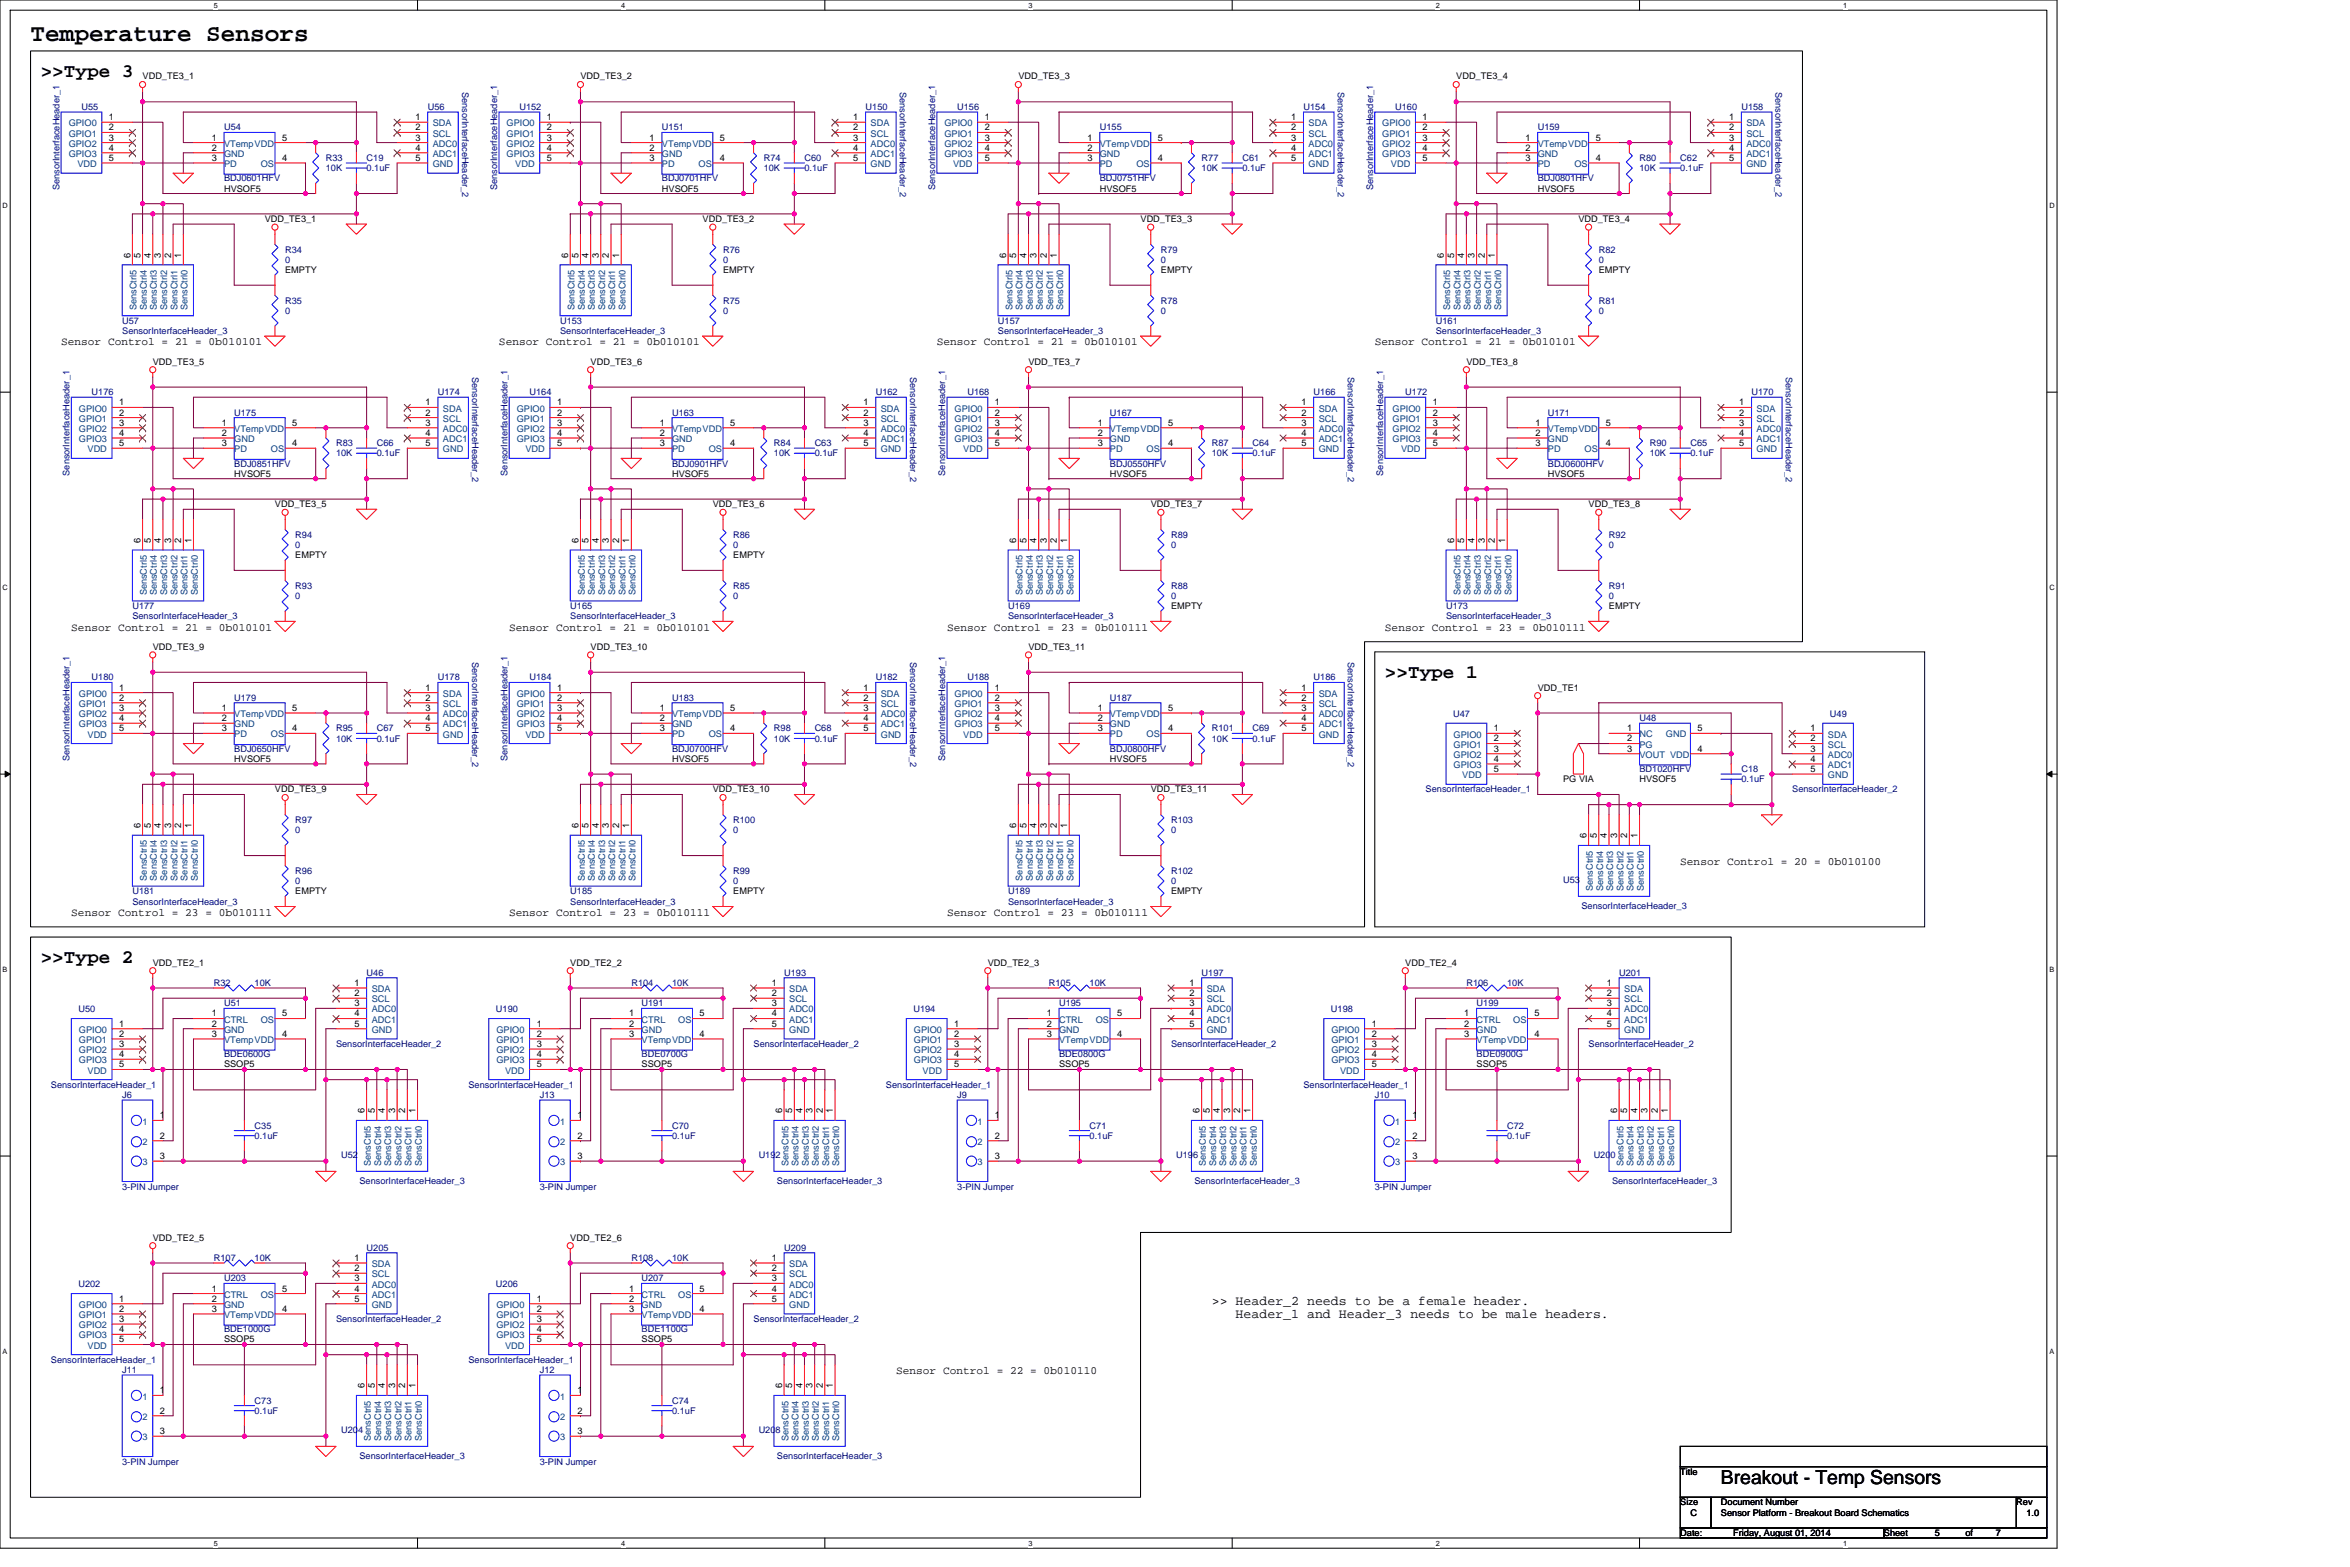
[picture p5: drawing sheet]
<svg xmlns="http://www.w3.org/2000/svg" width="457mm" height="305mm" viewBox="0 0 457 305" stroke-linecap="round" stroke-linejoin="round" font-family="sans-serif">
<defs><g id="words">
<text font-size="4.7" x="5.9" y="7.9">Temperature Sensors</text>
<g font-size="3.8">
<text x="7.9" y="15">&gt;&gt;Type 3</text>
<text x="269.4" y="131.9">&gt;&gt;Type 1</text>
<text x="7.9" y="187.4">&gt;&gt;Type 2</text>
<text x="334.8" y="288.7">Breakout - Temp Sensors</text>
</g>
<g font-size="2.6">
<text x="235.8" y="253.8">&gt;&gt; Header_2 needs to be a female header.</text>
<text x="240.4" y="256.3">Header_1 and Header_3 needs to be male headers.</text>
</g>
<g font-size="2.2">
<text x="11.9" y="67.2">Sensor Control = 21 = 0b010101</text>
<text x="97.1" y="67.2">Sensor Control = 21 = 0b010101</text>
<text x="182.3" y="67.2">Sensor Control = 21 = 0b010101</text>
<text x="267.4" y="67.2">Sensor Control = 21 = 0b010101</text>
<text x="13.9" y="122.7">Sensor Control = 21 = 0b010101</text>
<text x="99.1" y="122.7">Sensor Control = 21 = 0b010101</text>
<text x="184.3" y="122.7">Sensor Control = 23 = 0b010111</text>
<text x="269.4" y="122.7">Sensor Control = 23 = 0b010111</text>
<text x="326.9" y="168.2">Sensor Control = 20 = 0b010100</text>
<text x="13.9" y="178.1">Sensor Control = 23 = 0b010111</text>
<text x="99.1" y="178.1">Sensor Control = 23 = 0b010111</text>
<text x="184.2" y="178.1">Sensor Control = 23 = 0b010111</text>
<text x="174.3" y="267.3">Sensor Control = 22 = 0b010110</text>
</g>
<g font-size="1.8">
<text x="27.7" y="15.5">VDD_TE3_1</text>
<text x="112.9" y="15.5">VDD_TE3_2</text>
<text x="198.1" y="15.5">VDD_TE3_3</text>
<text x="283.3" y="15.5">VDD_TE3_4</text>
<text x="21.2" y="23.4">1</text>
<text x="80.8" y="23.4">1</text>
<text x="106.4" y="23.4">1</text>
<text x="166" y="23.4">1</text>
<text x="191.6" y="23.4">1</text>
<text x="251.2" y="23.4">1</text>
<text x="276.8" y="23.4">1</text>
<text x="336.4" y="23.4">1</text>
<text x="21.2" y="25.4">2</text>
<text x="21.2" y="27.3">3</text>
<text x="21.2" y="29.3">4</text>
<text x="41.2" y="27.3">1</text>
<text x="41.2" y="29.3">2</text>
<text x="54.9" y="27.3">5</text>
<text x="80.8" y="25.4">2</text>
<text x="80.8" y="27.3">3</text>
<text x="80.8" y="29.3">4</text>
<text x="106.4" y="25.4">2</text>
<text x="106.4" y="27.3">3</text>
<text x="106.4" y="29.3">4</text>
<text x="126.4" y="27.3">1</text>
<text x="126.4" y="29.3">2</text>
<text x="140.1" y="27.3">5</text>
<text x="166" y="25.4">2</text>
<text x="166" y="27.3">3</text>
<text x="166" y="29.3">4</text>
<text x="191.6" y="25.4">2</text>
<text x="191.6" y="27.3">3</text>
<text x="191.6" y="29.3">4</text>
<text x="211.6" y="27.3">1</text>
<text x="211.6" y="29.3">2</text>
<text x="225.3" y="27.3">5</text>
<text x="251.2" y="25.4">2</text>
<text x="251.2" y="27.3">3</text>
<text x="251.2" y="29.3">4</text>
<text x="276.8" y="25.4">2</text>
<text x="276.8" y="27.3">3</text>
<text x="276.8" y="29.3">4</text>
<text x="296.8" y="27.3">1</text>
<text x="296.8" y="29.3">2</text>
<text x="310.5" y="27.3">5</text>
<text x="336.4" y="25.4">2</text>
<text x="336.4" y="27.3">3</text>
<text x="336.4" y="29.3">4</text>
<text x="21.2" y="31.3">5</text>
<text x="41.2" y="31.3">3</text>
<text x="54.9" y="31.3">4</text>
<text x="80.8" y="31.3">5</text>
<text x="106.4" y="31.3">5</text>
<text x="126.4" y="31.3">3</text>
<text x="140.1" y="31.3">4</text>
<text x="166" y="31.3">5</text>
<text x="191.6" y="31.3">5</text>
<text x="211.6" y="31.3">3</text>
<text x="225.3" y="31.3">4</text>
<text x="251.2" y="31.3">5</text>
<text x="276.8" y="31.3">5</text>
<text x="296.8" y="31.3">3</text>
<text x="310.5" y="31.3">4</text>
<text x="336.4" y="31.3">5</text>
<text x="43.6" y="37.3">HVSOF5</text>
<text x="128.8" y="37.3">HVSOF5</text>
<text x="214" y="37.3">HVSOF5</text>
<text x="299.2" y="37.3">HVSOF5</text>
<text x="51.5" y="43.2">VDD_TE3_1</text>
<text x="136.7" y="43.2">VDD_TE3_2</text>
<text x="221.9" y="43.2">VDD_TE3_3</text>
<text x="307.1" y="43.2">VDD_TE3_4</text>
<text x="25.4" y="50.1" transform="rotate(-90 25.4 50.1)">6</text>
<text x="27.3" y="50.1" transform="rotate(-90 27.3 50.1)">5</text>
<text x="29.3" y="50.1" transform="rotate(-90 29.3 50.1)">4</text>
<text x="31.3" y="50.1" transform="rotate(-90 31.3 50.1)">3</text>
<text x="33.3" y="50.1" transform="rotate(-90 33.3 50.1)">2</text>
<text x="35.3" y="50.1" transform="rotate(-90 35.3 50.1)">1</text>
<text x="55.5" y="53.1">EMPTY</text>
<text x="110.5" y="50.1" transform="rotate(-90 110.5 50.1)">6</text>
<text x="112.5" y="50.1" transform="rotate(-90 112.5 50.1)">5</text>
<text x="114.5" y="50.1" transform="rotate(-90 114.5 50.1)">4</text>
<text x="116.5" y="50.1" transform="rotate(-90 116.5 50.1)">3</text>
<text x="118.5" y="50.1" transform="rotate(-90 118.5 50.1)">2</text>
<text x="120.5" y="50.1" transform="rotate(-90 120.5 50.1)">1</text>
<text x="140.7" y="53.1">EMPTY</text>
<text x="195.7" y="50.1" transform="rotate(-90 195.7 50.1)">6</text>
<text x="197.7" y="50.1" transform="rotate(-90 197.7 50.1)">5</text>
<text x="199.7" y="50.1" transform="rotate(-90 199.7 50.1)">4</text>
<text x="201.7" y="50.1" transform="rotate(-90 201.7 50.1)">3</text>
<text x="203.7" y="50.1" transform="rotate(-90 203.7 50.1)">2</text>
<text x="205.6" y="50.1" transform="rotate(-90 205.6 50.1)">1</text>
<text x="225.9" y="53.1">EMPTY</text>
<text x="280.9" y="50.1" transform="rotate(-90 280.9 50.1)">6</text>
<text x="282.9" y="50.1" transform="rotate(-90 282.9 50.1)">5</text>
<text x="284.9" y="50.1" transform="rotate(-90 284.9 50.1)">4</text>
<text x="286.9" y="50.1" transform="rotate(-90 286.9 50.1)">3</text>
<text x="288.9" y="50.1" transform="rotate(-90 288.9 50.1)">2</text>
<text x="290.8" y="50.1" transform="rotate(-90 290.8 50.1)">1</text>
<text x="311.1" y="53.1">EMPTY</text>
<text x="29.7" y="70.9">VDD_TE3_5</text>
<text x="114.9" y="70.9">VDD_TE3_6</text>
<text x="200.1" y="70.9">VDD_TE3_7</text>
<text x="285.3" y="70.9">VDD_TE3_8</text>
<text x="23.2" y="78.8">1</text>
<text x="23.2" y="80.8">2</text>
<text x="23.2" y="82.8">3</text>
<text x="43.2" y="82.8">1</text>
<text x="56.9" y="82.8">5</text>
<text x="82.8" y="78.8">1</text>
<text x="82.8" y="80.8">2</text>
<text x="82.8" y="82.8">3</text>
<text x="108.4" y="78.8">1</text>
<text x="108.4" y="80.8">2</text>
<text x="108.4" y="82.8">3</text>
<text x="128.4" y="82.8">1</text>
<text x="142.1" y="82.8">5</text>
<text x="168" y="78.8">1</text>
<text x="168" y="80.8">2</text>
<text x="168" y="82.8">3</text>
<text x="193.6" y="78.8">1</text>
<text x="193.6" y="80.8">2</text>
<text x="193.6" y="82.8">3</text>
<text x="213.6" y="82.8">1</text>
<text x="227.2" y="82.8">5</text>
<text x="253.2" y="78.8">1</text>
<text x="253.2" y="80.8">2</text>
<text x="253.2" y="82.8">3</text>
<text x="278.8" y="78.8">1</text>
<text x="278.8" y="80.8">2</text>
<text x="278.8" y="82.8">3</text>
<text x="298.8" y="82.8">1</text>
<text x="312.4" y="82.8">5</text>
<text x="338.4" y="78.8">1</text>
<text x="338.4" y="80.8">2</text>
<text x="338.4" y="82.8">3</text>
<text x="23.2" y="84.8">4</text>
<text x="23.2" y="86.8">5</text>
<text x="43.2" y="84.8">2</text>
<text x="43.2" y="86.8">3</text>
<text x="56.9" y="86.8">4</text>
<text x="82.8" y="84.8">4</text>
<text x="82.8" y="86.8">5</text>
<text x="108.4" y="84.8">4</text>
<text x="108.4" y="86.8">5</text>
<text x="128.4" y="84.8">2</text>
<text x="128.4" y="86.8">3</text>
<text x="142.1" y="86.8">4</text>
<text x="168" y="84.8">4</text>
<text x="168" y="86.8">5</text>
<text x="193.6" y="84.8">4</text>
<text x="193.6" y="86.8">5</text>
<text x="213.6" y="84.8">2</text>
<text x="213.6" y="86.8">3</text>
<text x="227.2" y="86.8">4</text>
<text x="253.2" y="84.8">4</text>
<text x="253.2" y="86.8">5</text>
<text x="278.8" y="84.8">4</text>
<text x="278.8" y="86.8">5</text>
<text x="298.8" y="84.8">2</text>
<text x="298.8" y="86.8">3</text>
<text x="312.4" y="86.8">4</text>
<text x="338.4" y="84.8">4</text>
<text x="338.4" y="86.8">5</text>
<text x="45.6" y="92.7">HVSOF5</text>
<text x="130.8" y="92.7">HVSOF5</text>
<text x="215.9" y="92.7">HVSOF5</text>
<text x="301.1" y="92.7">HVSOF5</text>
<text x="53.5" y="98.7">VDD_TE3_5</text>
<text x="138.7" y="98.7">VDD_TE3_6</text>
<text x="223.9" y="98.7">VDD_TE3_7</text>
<text x="309.1" y="98.7">VDD_TE3_8</text>
<text x="27.3" y="105.6" transform="rotate(-90 27.3 105.6)">6</text>
<text x="29.3" y="105.6" transform="rotate(-90 29.3 105.6)">5</text>
<text x="31.3" y="105.6" transform="rotate(-90 31.3 105.6)">4</text>
<text x="33.3" y="105.6" transform="rotate(-90 33.3 105.6)">3</text>
<text x="35.3" y="105.6" transform="rotate(-90 35.3 105.6)">2</text>
<text x="37.2" y="105.6" transform="rotate(-90 37.2 105.6)">1</text>
<text x="112.5" y="105.6" transform="rotate(-90 112.5 105.6)">6</text>
<text x="114.5" y="105.6" transform="rotate(-90 114.5 105.6)">5</text>
<text x="116.5" y="105.6" transform="rotate(-90 116.5 105.6)">4</text>
<text x="118.5" y="105.6" transform="rotate(-90 118.5 105.6)">3</text>
<text x="120.5" y="105.6" transform="rotate(-90 120.5 105.6)">2</text>
<text x="122.4" y="105.6" transform="rotate(-90 122.4 105.6)">1</text>
<text x="197.7" y="105.6" transform="rotate(-90 197.7 105.6)">6</text>
<text x="199.7" y="105.6" transform="rotate(-90 199.7 105.6)">5</text>
<text x="201.7" y="105.6" transform="rotate(-90 201.7 105.6)">4</text>
<text x="203.7" y="105.6" transform="rotate(-90 203.7 105.6)">3</text>
<text x="205.6" y="105.6" transform="rotate(-90 205.6 105.6)">2</text>
<text x="207.6" y="105.6" transform="rotate(-90 207.6 105.6)">1</text>
<text x="282.9" y="105.6" transform="rotate(-90 282.9 105.6)">6</text>
<text x="284.9" y="105.6" transform="rotate(-90 284.9 105.6)">5</text>
<text x="286.9" y="105.6" transform="rotate(-90 286.9 105.6)">4</text>
<text x="288.9" y="105.6" transform="rotate(-90 288.9 105.6)">3</text>
<text x="290.8" y="105.6" transform="rotate(-90 290.8 105.6)">2</text>
<text x="292.8" y="105.6" transform="rotate(-90 292.8 105.6)">1</text>
<text x="57.5" y="108.6">EMPTY</text>
<text x="142.6" y="108.6">EMPTY</text>
<text x="227.8" y="118.5">EMPTY</text>
<text x="313" y="118.5">EMPTY</text>
<text x="29.7" y="126.4">VDD_TE3_9</text>
<text x="114.9" y="126.4">VDD_TE3_10</text>
<text x="200.1" y="126.4">VDD_TE3_11</text>
<text x="23.2" y="134.3">1</text>
<text x="23.2" y="136.3">2</text>
<text x="82.8" y="134.3">1</text>
<text x="82.8" y="136.3">2</text>
<text x="108.4" y="134.3">1</text>
<text x="108.4" y="136.3">2</text>
<text x="168" y="134.3">1</text>
<text x="168" y="136.3">2</text>
<text x="193.6" y="134.3">1</text>
<text x="193.6" y="136.3">2</text>
<text x="253.2" y="134.3">1</text>
<text x="253.2" y="136.3">2</text>
<text x="299.2" y="134.3">VDD_TE1</text>
<text x="23.2" y="138.3">3</text>
<text x="23.2" y="140.3">4</text>
<text x="23.2" y="142.2">5</text>
<text x="43.2" y="138.3">1</text>
<text x="43.2" y="140.3">2</text>
<text x="43.2" y="142.2">3</text>
<text x="56.9" y="142.2">4</text>
<text x="56.9" y="138.3">5</text>
<text x="82.8" y="138.3">3</text>
<text x="82.8" y="140.3">4</text>
<text x="82.8" y="142.2">5</text>
<text x="108.4" y="138.3">3</text>
<text x="108.4" y="140.3">4</text>
<text x="108.4" y="142.2">5</text>
<text x="128.4" y="138.3">1</text>
<text x="128.4" y="140.3">2</text>
<text x="128.4" y="142.2">3</text>
<text x="142.1" y="142.2">4</text>
<text x="142.1" y="138.3">5</text>
<text x="168" y="138.3">3</text>
<text x="168" y="140.3">4</text>
<text x="168" y="142.2">5</text>
<text x="193.6" y="138.3">3</text>
<text x="193.6" y="140.3">4</text>
<text x="193.6" y="142.2">5</text>
<text x="213.6" y="138.3">1</text>
<text x="213.6" y="140.3">2</text>
<text x="213.6" y="142.2">3</text>
<text x="227.2" y="142.2">4</text>
<text x="227.2" y="138.3">5</text>
<text x="253.2" y="138.3">3</text>
<text x="253.2" y="140.3">4</text>
<text x="253.2" y="142.2">5</text>
<text x="290.6" y="142.2">1</text>
<text x="316.6" y="142.2">1</text>
<text x="330.3" y="142.2">5</text>
<text x="352.2" y="142.2">1</text>
<text x="45.6" y="148.2">HVSOF5</text>
<text x="130.8" y="148.2">HVSOF5</text>
<text x="215.9" y="148.2">HVSOF5</text>
<text x="290.6" y="144.2">2</text>
<text x="290.6" y="146.2">3</text>
<text x="290.6" y="148.2">4</text>
<text x="316.6" y="144.2">2</text>
<text x="316.6" y="146.2">3</text>
<text x="330.3" y="146.2">4</text>
<text x="352.2" y="144.2">2</text>
<text x="352.2" y="146.2">3</text>
<text x="352.2" y="148.2">4</text>
<text x="53.5" y="154.1">VDD_TE3_9</text>
<text x="138.7" y="154.1">VDD_TE3_10</text>
<text x="223.9" y="154.1">VDD_TE3_11</text>
<text x="290.6" y="150.2">5</text>
<text x="304.1" y="152.2">PG VIA</text>
<text x="319" y="152.2">HVSOF5</text>
<text x="352.2" y="150.2">5</text>
<text x="27.3" y="161.1" transform="rotate(-90 27.3 161.1)">6</text>
<text x="29.3" y="161.1" transform="rotate(-90 29.3 161.1)">5</text>
<text x="31.3" y="161.1" transform="rotate(-90 31.3 161.1)">4</text>
<text x="33.3" y="161.1" transform="rotate(-90 33.3 161.1)">3</text>
<text x="35.3" y="161.1" transform="rotate(-90 35.3 161.1)">2</text>
<text x="37.2" y="161.1" transform="rotate(-90 37.2 161.1)">1</text>
<text x="112.5" y="161.1" transform="rotate(-90 112.5 161.1)">6</text>
<text x="114.5" y="161.1" transform="rotate(-90 114.5 161.1)">5</text>
<text x="116.5" y="161.1" transform="rotate(-90 116.5 161.1)">4</text>
<text x="118.5" y="161.1" transform="rotate(-90 118.5 161.1)">3</text>
<text x="120.5" y="161.1" transform="rotate(-90 120.5 161.1)">2</text>
<text x="122.4" y="161.1" transform="rotate(-90 122.4 161.1)">1</text>
<text x="197.7" y="161.1" transform="rotate(-90 197.7 161.1)">6</text>
<text x="199.7" y="161.1" transform="rotate(-90 199.7 161.1)">5</text>
<text x="201.7" y="161.1" transform="rotate(-90 201.7 161.1)">4</text>
<text x="203.7" y="161.1" transform="rotate(-90 203.7 161.1)">3</text>
<text x="205.6" y="161.1" transform="rotate(-90 205.6 161.1)">2</text>
<text x="207.6" y="161.1" transform="rotate(-90 207.6 161.1)">1</text>
<text x="308.7" y="163.1" transform="rotate(-90 308.7 163.1)">6</text>
<text x="310.6" y="163.1" transform="rotate(-90 310.6 163.1)">5</text>
<text x="312.6" y="163.1" transform="rotate(-90 312.6 163.1)">4</text>
<text x="314.6" y="163.1" transform="rotate(-90 314.6 163.1)">3</text>
<text x="316.6" y="163.1" transform="rotate(-90 316.6 163.1)">2</text>
<text x="318.6" y="163.1" transform="rotate(-90 318.6 163.1)">1</text>
<text x="57.5" y="174">EMPTY</text>
<text x="142.6" y="174">EMPTY</text>
<text x="227.8" y="174">EMPTY</text>
<text x="29.7" y="187.8">VDD_TE2_1</text>
<text x="68.9" y="191.8">1</text>
<text x="110.9" y="187.8">VDD_TE2_2</text>
<text x="150.2" y="191.8">1</text>
<text x="192.2" y="187.8">VDD_TE2_3</text>
<text x="231.4" y="191.8">1</text>
<text x="273.4" y="187.8">VDD_TE2_4</text>
<text x="312.6" y="191.8">1</text>
<text x="41.2" y="197.7">1</text>
<text x="54.9" y="197.7">5</text>
<text x="68.9" y="193.8">2</text>
<text x="68.9" y="195.7">3</text>
<text x="68.9" y="197.7">4</text>
<text x="122.4" y="197.7">1</text>
<text x="136.1" y="197.7">5</text>
<text x="150.2" y="193.8">2</text>
<text x="150.2" y="195.7">3</text>
<text x="150.2" y="197.7">4</text>
<text x="203.7" y="197.7">1</text>
<text x="217.3" y="197.7">5</text>
<text x="231.4" y="193.8">2</text>
<text x="231.4" y="195.7">3</text>
<text x="231.4" y="197.7">4</text>
<text x="284.9" y="197.7">1</text>
<text x="298.6" y="197.7">5</text>
<text x="312.6" y="193.8">2</text>
<text x="312.6" y="195.7">3</text>
<text x="312.6" y="197.7">4</text>
<text x="23.2" y="199.7">1</text>
<text x="23.2" y="201.7">2</text>
<text x="23.2" y="203.7">3</text>
<text x="41.2" y="199.7">2</text>
<text x="41.2" y="201.7">3</text>
<text x="54.9" y="201.7">4</text>
<text x="68.9" y="199.7">5</text>
<text x="104.4" y="199.7">1</text>
<text x="104.4" y="201.7">2</text>
<text x="104.4" y="203.7">3</text>
<text x="122.4" y="199.7">2</text>
<text x="122.4" y="201.7">3</text>
<text x="136.1" y="201.7">4</text>
<text x="150.2" y="199.7">5</text>
<text x="185.6" y="199.7">1</text>
<text x="185.6" y="201.7">2</text>
<text x="185.6" y="203.7">3</text>
<text x="203.7" y="199.7">2</text>
<text x="203.7" y="201.7">3</text>
<text x="217.3" y="201.7">4</text>
<text x="231.4" y="199.7">5</text>
<text x="266.9" y="199.7">1</text>
<text x="266.9" y="201.7">2</text>
<text x="266.9" y="203.7">3</text>
<text x="284.9" y="199.7">2</text>
<text x="284.9" y="201.7">3</text>
<text x="298.6" y="201.7">4</text>
<text x="312.6" y="199.7">5</text>
<text x="23.2" y="205.6">4</text>
<text x="23.2" y="207.6">5</text>
<text x="43.6" y="207.6">SSOP5</text>
<text x="104.4" y="205.6">4</text>
<text x="104.4" y="207.6">5</text>
<text x="124.8" y="207.6">SSOP5</text>
<text x="185.6" y="205.6">4</text>
<text x="185.6" y="207.6">5</text>
<text x="206" y="207.6">SSOP5</text>
<text x="266.9" y="205.6">4</text>
<text x="266.9" y="207.6">5</text>
<text x="287.3" y="207.6">SSOP5</text>
<text x="31.1" y="217.5">1</text>
<text x="31.1" y="221.5">2</text>
<text x="70.9" y="216.5" transform="rotate(-90 70.9 216.5)">6</text>
<text x="72.9" y="216.5" transform="rotate(-90 72.9 216.5)">5</text>
<text x="74.9" y="216.5" transform="rotate(-90 74.9 216.5)">4</text>
<text x="76.9" y="216.5" transform="rotate(-90 76.9 216.5)">3</text>
<text x="78.8" y="216.5" transform="rotate(-90 78.8 216.5)">2</text>
<text x="80.8" y="216.5" transform="rotate(-90 80.8 216.5)">1</text>
<text x="112.3" y="217.5">1</text>
<text x="112.3" y="221.5">2</text>
<text x="152.2" y="216.5" transform="rotate(-90 152.2 216.5)">6</text>
<text x="154.1" y="216.5" transform="rotate(-90 154.1 216.5)">5</text>
<text x="156.1" y="216.5" transform="rotate(-90 156.1 216.5)">4</text>
<text x="158.1" y="216.5" transform="rotate(-90 158.1 216.5)">3</text>
<text x="160.1" y="216.5" transform="rotate(-90 160.1 216.5)">2</text>
<text x="162.1" y="216.5" transform="rotate(-90 162.1 216.5)">1</text>
<text x="193.6" y="217.5">1</text>
<text x="193.6" y="221.5">2</text>
<text x="233.4" y="216.5" transform="rotate(-90 233.4 216.5)">6</text>
<text x="235.4" y="216.5" transform="rotate(-90 235.4 216.5)">5</text>
<text x="237.3" y="216.5" transform="rotate(-90 237.3 216.5)">4</text>
<text x="239.3" y="216.5" transform="rotate(-90 239.3 216.5)">3</text>
<text x="241.3" y="216.5" transform="rotate(-90 241.3 216.5)">2</text>
<text x="243.3" y="216.5" transform="rotate(-90 243.3 216.5)">1</text>
<text x="274.8" y="217.5">1</text>
<text x="274.8" y="221.5">2</text>
<text x="314.6" y="216.5" transform="rotate(-90 314.6 216.5)">6</text>
<text x="316.6" y="216.5" transform="rotate(-90 316.6 216.5)">5</text>
<text x="318.6" y="216.5" transform="rotate(-90 318.6 216.5)">4</text>
<text x="320.6" y="216.5" transform="rotate(-90 320.6 216.5)">3</text>
<text x="322.5" y="216.5" transform="rotate(-90 322.5 216.5)">2</text>
<text x="324.5" y="216.5" transform="rotate(-90 324.5 216.5)">1</text>
<text x="31.1" y="225.5">3</text>
<text x="112.3" y="225.5">3</text>
<text x="193.6" y="225.5">3</text>
<text x="274.8" y="225.5">3</text>
<text x="29.7" y="241.3">VDD_TE2_5</text>
<text x="68.9" y="245.3">1</text>
<text x="110.9" y="241.3">VDD_TE2_6</text>
<text x="150.2" y="245.3">1</text>
<text x="41.2" y="251.2">1</text>
<text x="54.9" y="251.2">5</text>
<text x="68.9" y="247.2">2</text>
<text x="68.9" y="249.2">3</text>
<text x="68.9" y="251.2">4</text>
<text x="122.4" y="251.2">1</text>
<text x="136.1" y="251.2">5</text>
<text x="150.2" y="247.2">2</text>
<text x="150.2" y="249.2">3</text>
<text x="150.2" y="251.2">4</text>
<text x="23.2" y="253.2">1</text>
<text x="23.2" y="255.2">2</text>
<text x="23.2" y="257.2">3</text>
<text x="41.2" y="253.2">2</text>
<text x="41.2" y="255.2">3</text>
<text x="54.9" y="255.2">4</text>
<text x="68.9" y="253.2">5</text>
<text x="104.4" y="253.2">1</text>
<text x="104.4" y="255.2">2</text>
<text x="104.4" y="257.2">3</text>
<text x="122.4" y="253.2">2</text>
<text x="122.4" y="255.2">3</text>
<text x="136.1" y="255.2">4</text>
<text x="150.2" y="253.2">5</text>
<text x="23.2" y="259.1">4</text>
<text x="23.2" y="261.1">5</text>
<text x="43.6" y="261.1">SSOP5</text>
<text x="104.4" y="259.1">4</text>
<text x="104.4" y="261.1">5</text>
<text x="124.8" y="261.1">SSOP5</text>
<text x="31.1" y="271">1</text>
<text x="31.1" y="275">2</text>
<text x="70.9" y="270" transform="rotate(-90 70.9 270)">6</text>
<text x="72.9" y="270" transform="rotate(-90 72.9 270)">5</text>
<text x="74.9" y="270" transform="rotate(-90 74.9 270)">4</text>
<text x="76.9" y="270" transform="rotate(-90 76.9 270)">3</text>
<text x="78.8" y="270" transform="rotate(-90 78.8 270)">2</text>
<text x="80.8" y="270" transform="rotate(-90 80.8 270)">1</text>
<text x="112.3" y="271">1</text>
<text x="112.3" y="275">2</text>
<text x="152.2" y="270" transform="rotate(-90 152.2 270)">6</text>
<text x="154.1" y="270" transform="rotate(-90 154.1 270)">5</text>
<text x="156.1" y="270" transform="rotate(-90 156.1 270)">4</text>
<text x="158.1" y="270" transform="rotate(-90 158.1 270)">3</text>
<text x="160.1" y="270" transform="rotate(-90 160.1 270)">2</text>
<text x="162.1" y="270" transform="rotate(-90 162.1 270)">1</text>
<text x="31.1" y="278.9">3</text>
<text x="112.3" y="278.9">3</text>
<text x="326.9" y="286.9">Title</text>
<text x="326.9" y="292.8">Size</text>
<text x="334.8" y="292.8">Document Number</text>
<text x="392.3" y="292.8">Rev</text>
<text x="326.9" y="298.8">Date:</text>
<text x="328.9" y="294.8">C</text>
<text x="334.8" y="294.8">Sensor Platform - Breakout Board Schematics</text>
<text x="337.2" y="298.8">Friday, August 01, 2014</text>
<text x="366.5" y="298.8">Sheet</text>
<text x="376.4" y="298.8">5</text>
<text x="382.4" y="298.8">of</text>
<text x="388.3" y="298.8">7</text>
<text x="394.3" y="294.8">1.0</text>
</g>
<g font-size="1.8" fill="#000080">
<text x="89.9" y="17.8" transform="rotate(90 89.9 17.8)">SensorInterfaceHeader_2</text>
<text x="175.1" y="17.8" transform="rotate(90 175.1 17.8)">SensorInterfaceHeader_2</text>
<text x="260.3" y="17.8" transform="rotate(90 260.3 17.8)">SensorInterfaceHeader_2</text>
<text x="345.5" y="17.8" transform="rotate(90 345.5 17.8)">SensorInterfaceHeader_2</text>
<text x="15.9" y="21.4">U55</text>
<text x="83.2" y="21.4">U56</text>
<text x="101" y="21.4">U152</text>
<text x="168.4" y="21.4">U150</text>
<text x="186.2" y="21.4">U156</text>
<text x="253.6" y="21.4">U154</text>
<text x="271.4" y="21.4">U160</text>
<text x="338.8" y="21.4">U158</text>
<text x="43.6" y="25.4">U54</text>
<text x="128.8" y="25.4">U151</text>
<text x="214" y="25.4">U155</text>
<text x="299.2" y="25.4">U159</text>
<text x="43.6" y="35.3">BDJ0601HFV</text>
<text x="63.4" y="31.3">R33</text>
<text x="63.4" y="33.3">10K</text>
<text x="71.3" y="31.3">C19</text>
<text x="71.3" y="33.3">0.1uF</text>
<text x="128.8" y="35.3">BDJ0701HFV</text>
<text x="148.6" y="31.3">R74</text>
<text x="148.6" y="33.3">10K</text>
<text x="156.5" y="31.3">C60</text>
<text x="156.5" y="33.3">0.1uF</text>
<text x="214" y="35.3">BDJ0751HFV</text>
<text x="233.8" y="31.3">R77</text>
<text x="233.8" y="33.3">10K</text>
<text x="241.7" y="31.3">C61</text>
<text x="241.7" y="33.3">0.1uF</text>
<text x="299.2" y="35.3">BDJ0801HFV</text>
<text x="319" y="31.3">R80</text>
<text x="319" y="33.3">10K</text>
<text x="326.9" y="31.3">C62</text>
<text x="326.9" y="33.3">0.1uF</text>
<text x="11.5" y="37" transform="rotate(-90 11.5 37)">SensorInterfaceHeader_1</text>
<text x="96.7" y="37" transform="rotate(-90 96.7 37)">SensorInterfaceHeader_1</text>
<text x="181.9" y="37" transform="rotate(-90 181.9 37)">SensorInterfaceHeader_1</text>
<text x="267.1" y="37" transform="rotate(-90 267.1 37)">SensorInterfaceHeader_1</text>
<text x="55.5" y="49.1">R34</text>
<text x="55.5" y="51.1">0</text>
<text x="140.7" y="49.1">R76</text>
<text x="140.7" y="51.1">0</text>
<text x="225.9" y="49.1">R79</text>
<text x="225.9" y="51.1">0</text>
<text x="311.1" y="49.1">R82</text>
<text x="311.1" y="51.1">0</text>
<text x="55.5" y="59">R35</text>
<text x="140.7" y="59">R75</text>
<text x="225.9" y="59">R78</text>
<text x="311.1" y="59">R81</text>
<text x="23.8" y="63">U57</text>
<text x="23.8" y="65">SensorInterfaceHeader_3</text>
<text x="55.5" y="61">0</text>
<text x="109" y="63">U153</text>
<text x="109" y="65">SensorInterfaceHeader_3</text>
<text x="140.7" y="61">0</text>
<text x="194.2" y="63">U157</text>
<text x="194.2" y="65">SensorInterfaceHeader_3</text>
<text x="225.9" y="61">0</text>
<text x="279.4" y="63">U161</text>
<text x="279.4" y="65">SensorInterfaceHeader_3</text>
<text x="311.1" y="61">0</text>
<text x="17.8" y="76.9">U176</text>
<text x="85.2" y="76.9">U174</text>
<text x="91.9" y="73.3" transform="rotate(90 91.9 73.3)">SensorInterfaceHeader_2</text>
<text x="103" y="76.9">U164</text>
<text x="170.4" y="76.9">U162</text>
<text x="177.1" y="73.3" transform="rotate(90 177.1 73.3)">SensorInterfaceHeader_2</text>
<text x="188.2" y="76.9">U168</text>
<text x="255.6" y="76.9">U166</text>
<text x="262.3" y="73.3" transform="rotate(90 262.3 73.3)">SensorInterfaceHeader_2</text>
<text x="273.4" y="76.9">U172</text>
<text x="340.8" y="76.9">U170</text>
<text x="347.4" y="73.3" transform="rotate(90 347.4 73.3)">SensorInterfaceHeader_2</text>
<text x="45.6" y="80.8">U175</text>
<text x="130.8" y="80.8">U163</text>
<text x="215.9" y="80.8">U167</text>
<text x="301.1" y="80.8">U171</text>
<text x="65.4" y="86.8">R83</text>
<text x="65.4" y="88.8">10K</text>
<text x="73.3" y="86.8">C66</text>
<text x="73.3" y="88.8">0.1uF</text>
<text x="150.6" y="86.8">R84</text>
<text x="150.6" y="88.8">10K</text>
<text x="158.5" y="86.8">C63</text>
<text x="158.5" y="88.8">0.1uF</text>
<text x="235.8" y="86.8">R87</text>
<text x="235.8" y="88.8">10K</text>
<text x="243.7" y="86.8">C64</text>
<text x="243.7" y="88.8">0.1uF</text>
<text x="321" y="86.8">R90</text>
<text x="321" y="88.8">10K</text>
<text x="328.9" y="86.8">C65</text>
<text x="328.9" y="88.8">0.1uF</text>
<text x="13.5" y="92.5" transform="rotate(-90 13.5 92.5)">SensorInterfaceHeader_1</text>
<text x="45.6" y="90.7">BDJ0851HFV</text>
<text x="98.7" y="92.5" transform="rotate(-90 98.7 92.5)">SensorInterfaceHeader_1</text>
<text x="130.8" y="90.7">BDJ0901HFV</text>
<text x="183.9" y="92.5" transform="rotate(-90 183.9 92.5)">SensorInterfaceHeader_1</text>
<text x="215.9" y="90.7">BDJ0550HFV</text>
<text x="269.1" y="92.5" transform="rotate(-90 269.1 92.5)">SensorInterfaceHeader_1</text>
<text x="301.1" y="90.7">BDJ0600HFV</text>
<text x="57.5" y="104.6">R94</text>
<text x="57.5" y="106.6">0</text>
<text x="142.6" y="104.6">R86</text>
<text x="142.6" y="106.6">0</text>
<text x="227.8" y="104.6">R89</text>
<text x="227.8" y="106.6">0</text>
<text x="313" y="104.6">R92</text>
<text x="313" y="106.6">0</text>
<text x="25.8" y="118.5">U177</text>
<text x="57.5" y="114.5">R93</text>
<text x="57.5" y="116.5">0</text>
<text x="110.9" y="118.5">U165</text>
<text x="142.6" y="114.5">R85</text>
<text x="142.6" y="116.5">0</text>
<text x="196.1" y="118.5">U169</text>
<text x="227.8" y="114.5">R88</text>
<text x="227.8" y="116.5">0</text>
<text x="281.3" y="118.5">U173</text>
<text x="313" y="114.5">R91</text>
<text x="313" y="116.5">0</text>
<text x="25.8" y="120.5">SensorInterfaceHeader_3</text>
<text x="110.9" y="120.5">SensorInterfaceHeader_3</text>
<text x="196.1" y="120.5">SensorInterfaceHeader_3</text>
<text x="281.3" y="120.5">SensorInterfaceHeader_3</text>
<text x="91.9" y="128.8" transform="rotate(90 91.9 128.8)">SensorInterfaceHeader_2</text>
<text x="177.1" y="128.8" transform="rotate(90 177.1 128.8)">SensorInterfaceHeader_2</text>
<text x="262.3" y="128.8" transform="rotate(90 262.3 128.8)">SensorInterfaceHeader_2</text>
<text x="17.8" y="132.3">U180</text>
<text x="45.6" y="136.3">U179</text>
<text x="85.2" y="132.3">U178</text>
<text x="103" y="132.3">U184</text>
<text x="130.8" y="136.3">U183</text>
<text x="170.4" y="132.3">U182</text>
<text x="188.2" y="132.3">U188</text>
<text x="215.9" y="136.3">U187</text>
<text x="255.6" y="132.3">U186</text>
<text x="65.4" y="142.3">R95</text>
<text x="73.3" y="142.3">C67</text>
<text x="150.6" y="142.3">R98</text>
<text x="158.5" y="142.3">C68</text>
<text x="235.8" y="142.3">R101</text>
<text x="243.7" y="142.3">C69</text>
<text x="282.7" y="139.5">U47</text>
<text x="319" y="140.3">U48</text>
<text x="356" y="139.5">U49</text>
<text x="13.5" y="148" transform="rotate(-90 13.5 148)">SensorInterfaceHeader_1</text>
<text x="45.6" y="146.2">BDJ0650HFV</text>
<text x="65.4" y="144.2">10K</text>
<text x="73.3" y="144.2">0.1uF</text>
<text x="98.7" y="148" transform="rotate(-90 98.7 148)">SensorInterfaceHeader_1</text>
<text x="130.8" y="146.2">BDJ0700HFV</text>
<text x="150.6" y="144.2">10K</text>
<text x="158.5" y="144.2">0.1uF</text>
<text x="183.9" y="148" transform="rotate(-90 183.9 148)">SensorInterfaceHeader_1</text>
<text x="215.9" y="146.2">BDJ0800HFV</text>
<text x="235.8" y="144.2">10K</text>
<text x="243.7" y="144.2">0.1uF</text>
<text x="277.4" y="154.1">SensorInterfaceHeader_1</text>
<text x="319" y="150.2">BD1020HFV</text>
<text x="338.8" y="150.2">C18</text>
<text x="338.8" y="152.2">0.1uF</text>
<text x="348.7" y="154.1">SensorInterfaceHeader_2</text>
<text x="57.5" y="160.1">R97</text>
<text x="142.6" y="160.1">R100</text>
<text x="227.8" y="160.1">R103</text>
<text x="57.5" y="162.1">0</text>
<text x="142.6" y="162.1">0</text>
<text x="227.8" y="162.1">0</text>
<text x="25.8" y="174">U181</text>
<text x="57.5" y="170">R96</text>
<text x="57.5" y="172">0</text>
<text x="110.9" y="174">U185</text>
<text x="142.6" y="170">R99</text>
<text x="142.6" y="172">0</text>
<text x="196.1" y="174">U189</text>
<text x="227.8" y="170">R102</text>
<text x="227.8" y="172">0</text>
<text x="304.1" y="171.8">U53</text>
<text x="25.8" y="175.9">SensorInterfaceHeader_3</text>
<text x="110.9" y="175.9">SensorInterfaceHeader_3</text>
<text x="196.1" y="175.9">SensorInterfaceHeader_3</text>
<text x="307.7" y="176.7">SensorInterfaceHeader_3</text>
<text x="41.6" y="191.8">R32</text>
<text x="49.5" y="191.8">10K</text>
<text x="71.3" y="189.8">U46</text>
<text x="122.8" y="191.8">R104</text>
<text x="130.8" y="191.8">10K</text>
<text x="152.6" y="189.8">U193</text>
<text x="204.1" y="191.8">R105</text>
<text x="212" y="191.8">10K</text>
<text x="233.8" y="189.8">U197</text>
<text x="285.3" y="191.8">R106</text>
<text x="293.2" y="191.8">10K</text>
<text x="315" y="189.8">U201</text>
<text x="15.3" y="196.9">U50</text>
<text x="43.6" y="195.7">U51</text>
<text x="96.5" y="196.9">U190</text>
<text x="124.8" y="195.7">U191</text>
<text x="177.7" y="196.9">U194</text>
<text x="206" y="195.7">U195</text>
<text x="258.9" y="196.9">U198</text>
<text x="287.3" y="195.7">U199</text>
<text x="65.4" y="203.7">SensorInterfaceHeader_2</text>
<text x="146.6" y="203.7">SensorInterfaceHeader_2</text>
<text x="227.8" y="203.7">SensorInterfaceHeader_2</text>
<text x="309.1" y="203.7">SensorInterfaceHeader_2</text>
<text x="43.6" y="205.7">BDE0600G</text>
<text x="124.8" y="205.7">BDE0700G</text>
<text x="206" y="205.7">BDE0800G</text>
<text x="287.3" y="205.7">BDE0900G</text>
<text x="9.9" y="211.6">SensorInterfaceHeader_1</text>
<text x="23.8" y="213.6">J6</text>
<text x="91.1" y="211.6">SensorInterfaceHeader_1</text>
<text x="105" y="213.6">J13</text>
<text x="172.4" y="211.6">SensorInterfaceHeader_1</text>
<text x="186.2" y="213.6">J9</text>
<text x="253.6" y="211.6">SensorInterfaceHeader_1</text>
<text x="267.5" y="213.6">J10</text>
<text x="49.5" y="219.5">C35</text>
<text x="49.5" y="221.5">0.1uF</text>
<text x="130.8" y="219.5">C70</text>
<text x="130.8" y="221.5">0.1uF</text>
<text x="212" y="219.5">C71</text>
<text x="212" y="221.5">0.1uF</text>
<text x="293.2" y="219.5">C72</text>
<text x="293.2" y="221.5">0.1uF</text>
<text x="66.4" y="225.3">U52</text>
<text x="147.6" y="225.3">U192</text>
<text x="228.8" y="225.3">U196</text>
<text x="310.1" y="225.3">U200</text>
<text x="23.8" y="231.4">3-PIN Jumper</text>
<text x="69.9" y="230.2">SensorInterfaceHeader_3</text>
<text x="105" y="231.4">3-PIN Jumper</text>
<text x="151.2" y="230.2">SensorInterfaceHeader_3</text>
<text x="186.2" y="231.4">3-PIN Jumper</text>
<text x="232.4" y="230.2">SensorInterfaceHeader_3</text>
<text x="267.5" y="231.4">3-PIN Jumper</text>
<text x="313.6" y="230.2">SensorInterfaceHeader_3</text>
<text x="41.6" y="245.3">R107</text>
<text x="49.5" y="245.3">10K</text>
<text x="71.3" y="243.3">U205</text>
<text x="122.8" y="245.3">R108</text>
<text x="130.8" y="245.3">10K</text>
<text x="152.6" y="243.3">U209</text>
<text x="15.3" y="250.4">U202</text>
<text x="43.6" y="249.2">U203</text>
<text x="96.5" y="250.4">U206</text>
<text x="124.8" y="249.2">U207</text>
<text x="65.4" y="257.2">SensorInterfaceHeader_2</text>
<text x="146.6" y="257.2">SensorInterfaceHeader_2</text>
<text x="43.6" y="259.1">BDE1000G</text>
<text x="124.8" y="259.1">BDE1100G</text>
<text x="9.9" y="265.1">SensorInterfaceHeader_1</text>
<text x="23.8" y="267.1">J11</text>
<text x="91.1" y="265.1">SensorInterfaceHeader_1</text>
<text x="105" y="267.1">J12</text>
<text x="49.5" y="273">C73</text>
<text x="49.5" y="275">0.1uF</text>
<text x="130.8" y="273">C74</text>
<text x="130.8" y="275">0.1uF</text>
<text x="66.4" y="278.8">U204</text>
<text x="147.6" y="278.8">U208</text>
<text x="23.8" y="284.9">3-PIN Jumper</text>
<text x="69.9" y="283.7">SensorInterfaceHeader_3</text>
<text x="105" y="284.9">3-PIN Jumper</text>
<text x="151.2" y="283.7">SensorInterfaceHeader_3</text>
</g>
<g font-size="1.8" fill="#004080">
<text x="13.4" y="24.6">GPIO0</text>
<text x="13.4" y="26.6">GPIO1</text>
<text x="13.4" y="28.5">GPIO2</text>
<text x="43.6" y="28.5">VTempVDD</text>
<text x="84.2" y="24.6">SDA</text>
<text x="84.2" y="26.6">SCL</text>
<text x="84.2" y="28.5">ADC0</text>
<text x="98.6" y="24.6">GPIO0</text>
<text x="98.6" y="26.6">GPIO1</text>
<text x="98.6" y="28.5">GPIO2</text>
<text x="128.8" y="28.5">VTempVDD</text>
<text x="169.4" y="24.6">SDA</text>
<text x="169.4" y="26.6">SCL</text>
<text x="169.4" y="28.5">ADC0</text>
<text x="183.7" y="24.6">GPIO0</text>
<text x="183.7" y="26.6">GPIO1</text>
<text x="183.7" y="28.5">GPIO2</text>
<text x="214" y="28.5">VTempVDD</text>
<text x="254.6" y="24.6">SDA</text>
<text x="254.6" y="26.6">SCL</text>
<text x="254.6" y="28.5">ADC0</text>
<text x="268.9" y="24.6">GPIO0</text>
<text x="268.9" y="26.6">GPIO1</text>
<text x="268.9" y="28.5">GPIO2</text>
<text x="299.2" y="28.5">VTempVDD</text>
<text x="339.8" y="24.6">SDA</text>
<text x="339.8" y="26.6">SCL</text>
<text x="339.8" y="28.5">ADC0</text>
<text x="13.4" y="30.5">GPIO3</text>
<text x="15" y="32.5">VDD</text>
<text x="43.6" y="30.5">GND</text>
<text x="43.6" y="32.5">PD</text>
<text x="50.7" y="32.5">OS</text>
<text x="84.2" y="30.5">ADC1</text>
<text x="84.2" y="32.5">GND</text>
<text x="98.6" y="30.5">GPIO3</text>
<text x="100.2" y="32.5">VDD</text>
<text x="128.8" y="30.5">GND</text>
<text x="128.8" y="32.5">PD</text>
<text x="135.9" y="32.5">OS</text>
<text x="169.4" y="30.5">ADC1</text>
<text x="169.4" y="32.5">GND</text>
<text x="183.7" y="30.5">GPIO3</text>
<text x="185.4" y="32.5">VDD</text>
<text x="214" y="30.5">GND</text>
<text x="214" y="32.5">PD</text>
<text x="221.1" y="32.5">OS</text>
<text x="254.6" y="30.5">ADC1</text>
<text x="254.6" y="32.5">GND</text>
<text x="268.9" y="30.5">GPIO3</text>
<text x="270.6" y="32.5">VDD</text>
<text x="299.2" y="30.5">GND</text>
<text x="299.2" y="32.5">PD</text>
<text x="306.3" y="32.5">OS</text>
<text x="339.8" y="30.5">ADC1</text>
<text x="339.8" y="32.5">GND</text>
<text x="26.6" y="60.4" transform="rotate(-90 26.6 60.4)">SensCtrl5</text>
<text x="28.6" y="60.4" transform="rotate(-90 28.6 60.4)">SensCtrl4</text>
<text x="30.5" y="60.4" transform="rotate(-90 30.5 60.4)">SensCtrl3</text>
<text x="32.5" y="60.4" transform="rotate(-90 32.5 60.4)">SensCtrl2</text>
<text x="34.5" y="60.4" transform="rotate(-90 34.5 60.4)">SensCtrl1</text>
<text x="36.5" y="60.4" transform="rotate(-90 36.5 60.4)">SensCtrl0</text>
<text x="111.8" y="60.4" transform="rotate(-90 111.8 60.4)">SensCtrl5</text>
<text x="113.8" y="60.4" transform="rotate(-90 113.8 60.4)">SensCtrl4</text>
<text x="115.7" y="60.4" transform="rotate(-90 115.7 60.4)">SensCtrl3</text>
<text x="117.7" y="60.4" transform="rotate(-90 117.7 60.4)">SensCtrl2</text>
<text x="119.7" y="60.4" transform="rotate(-90 119.7 60.4)">SensCtrl1</text>
<text x="121.7" y="60.4" transform="rotate(-90 121.7 60.4)">SensCtrl0</text>
<text x="197" y="60.4" transform="rotate(-90 197 60.4)">SensCtrl5</text>
<text x="198.9" y="60.4" transform="rotate(-90 198.9 60.4)">SensCtrl4</text>
<text x="200.9" y="60.4" transform="rotate(-90 200.9 60.4)">SensCtrl3</text>
<text x="202.9" y="60.4" transform="rotate(-90 202.9 60.4)">SensCtrl2</text>
<text x="204.9" y="60.4" transform="rotate(-90 204.9 60.4)">SensCtrl1</text>
<text x="206.9" y="60.4" transform="rotate(-90 206.9 60.4)">SensCtrl0</text>
<text x="282.2" y="60.4" transform="rotate(-90 282.2 60.4)">SensCtrl5</text>
<text x="284.1" y="60.4" transform="rotate(-90 284.1 60.4)">SensCtrl4</text>
<text x="286.1" y="60.4" transform="rotate(-90 286.1 60.4)">SensCtrl3</text>
<text x="288.1" y="60.4" transform="rotate(-90 288.1 60.4)">SensCtrl2</text>
<text x="290.1" y="60.4" transform="rotate(-90 290.1 60.4)">SensCtrl1</text>
<text x="292.1" y="60.4" transform="rotate(-90 292.1 60.4)">SensCtrl0</text>
<text x="15.3" y="80.1">GPIO0</text>
<text x="15.3" y="82">GPIO1</text>
<text x="86.2" y="80.1">SDA</text>
<text x="86.2" y="82">SCL</text>
<text x="100.5" y="80.1">GPIO0</text>
<text x="100.5" y="82">GPIO1</text>
<text x="171.4" y="80.1">SDA</text>
<text x="171.4" y="82">SCL</text>
<text x="185.7" y="80.1">GPIO0</text>
<text x="185.7" y="82">GPIO1</text>
<text x="256.6" y="80.1">SDA</text>
<text x="256.6" y="82">SCL</text>
<text x="270.9" y="80.1">GPIO0</text>
<text x="270.9" y="82">GPIO1</text>
<text x="341.8" y="80.1">SDA</text>
<text x="341.8" y="82">SCL</text>
<text x="15.3" y="84">GPIO2</text>
<text x="15.3" y="86">GPIO3</text>
<text x="17" y="88">VDD</text>
<text x="45.6" y="84">VTempVDD</text>
<text x="45.6" y="86">GND</text>
<text x="45.6" y="88">PD</text>
<text x="52.7" y="88">OS</text>
<text x="86.2" y="84">ADC0</text>
<text x="86.2" y="86">ADC1</text>
<text x="86.2" y="88">GND</text>
<text x="100.5" y="84">GPIO2</text>
<text x="100.5" y="86">GPIO3</text>
<text x="102.2" y="88">VDD</text>
<text x="130.8" y="84">VTempVDD</text>
<text x="130.8" y="86">GND</text>
<text x="130.8" y="88">PD</text>
<text x="137.9" y="88">OS</text>
<text x="171.4" y="84">ADC0</text>
<text x="171.4" y="86">ADC1</text>
<text x="171.4" y="88">GND</text>
<text x="185.7" y="84">GPIO2</text>
<text x="185.7" y="86">GPIO3</text>
<text x="187.4" y="88">VDD</text>
<text x="215.9" y="84">VTempVDD</text>
<text x="215.9" y="86">GND</text>
<text x="215.9" y="88">PD</text>
<text x="223.1" y="88">OS</text>
<text x="256.6" y="84">ADC0</text>
<text x="256.6" y="86">ADC1</text>
<text x="256.6" y="88">GND</text>
<text x="270.9" y="84">GPIO2</text>
<text x="270.9" y="86">GPIO3</text>
<text x="272.6" y="88">VDD</text>
<text x="301.1" y="84">VTempVDD</text>
<text x="301.1" y="86">GND</text>
<text x="301.1" y="88">PD</text>
<text x="308.3" y="88">OS</text>
<text x="341.8" y="84">ADC0</text>
<text x="341.8" y="86">ADC1</text>
<text x="341.8" y="88">GND</text>
<text x="28.6" y="115.8" transform="rotate(-90 28.6 115.8)">SensCtrl5</text>
<text x="30.5" y="115.8" transform="rotate(-90 30.5 115.8)">SensCtrl4</text>
<text x="32.5" y="115.8" transform="rotate(-90 32.5 115.8)">SensCtrl3</text>
<text x="34.5" y="115.8" transform="rotate(-90 34.5 115.8)">SensCtrl2</text>
<text x="36.5" y="115.8" transform="rotate(-90 36.5 115.8)">SensCtrl1</text>
<text x="38.5" y="115.8" transform="rotate(-90 38.5 115.8)">SensCtrl0</text>
<text x="113.8" y="115.8" transform="rotate(-90 113.8 115.8)">SensCtrl5</text>
<text x="115.7" y="115.8" transform="rotate(-90 115.7 115.8)">SensCtrl4</text>
<text x="117.7" y="115.8" transform="rotate(-90 117.7 115.8)">SensCtrl3</text>
<text x="119.7" y="115.8" transform="rotate(-90 119.7 115.8)">SensCtrl2</text>
<text x="121.7" y="115.8" transform="rotate(-90 121.7 115.8)">SensCtrl1</text>
<text x="123.7" y="115.8" transform="rotate(-90 123.7 115.8)">SensCtrl0</text>
<text x="198.9" y="115.8" transform="rotate(-90 198.9 115.8)">SensCtrl5</text>
<text x="200.9" y="115.8" transform="rotate(-90 200.9 115.8)">SensCtrl4</text>
<text x="202.9" y="115.8" transform="rotate(-90 202.9 115.8)">SensCtrl3</text>
<text x="204.9" y="115.8" transform="rotate(-90 204.9 115.8)">SensCtrl2</text>
<text x="206.9" y="115.8" transform="rotate(-90 206.9 115.8)">SensCtrl1</text>
<text x="208.9" y="115.8" transform="rotate(-90 208.9 115.8)">SensCtrl0</text>
<text x="284.1" y="115.8" transform="rotate(-90 284.1 115.8)">SensCtrl5</text>
<text x="286.1" y="115.8" transform="rotate(-90 286.1 115.8)">SensCtrl4</text>
<text x="288.1" y="115.8" transform="rotate(-90 288.1 115.8)">SensCtrl3</text>
<text x="290.1" y="115.8" transform="rotate(-90 290.1 115.8)">SensCtrl2</text>
<text x="292.1" y="115.8" transform="rotate(-90 292.1 115.8)">SensCtrl1</text>
<text x="294" y="115.8" transform="rotate(-90 294 115.8)">SensCtrl0</text>
<text x="15.3" y="135.5">GPIO0</text>
<text x="15.3" y="137.5">GPIO1</text>
<text x="86.2" y="135.5">SDA</text>
<text x="86.2" y="137.5">SCL</text>
<text x="100.5" y="135.5">GPIO0</text>
<text x="100.5" y="137.5">GPIO1</text>
<text x="171.4" y="135.5">SDA</text>
<text x="171.4" y="137.5">SCL</text>
<text x="185.7" y="135.5">GPIO0</text>
<text x="185.7" y="137.5">GPIO1</text>
<text x="256.6" y="135.5">SDA</text>
<text x="256.6" y="137.5">SCL</text>
<text x="15.3" y="139.5">GPIO2</text>
<text x="15.3" y="141.5">GPIO3</text>
<text x="17" y="143.5">VDD</text>
<text x="45.6" y="139.5">VTempVDD</text>
<text x="45.6" y="141.5">GND</text>
<text x="45.6" y="143.4">PD</text>
<text x="52.7" y="143.4">OS</text>
<text x="86.2" y="139.5">ADC0</text>
<text x="86.2" y="141.5">ADC1</text>
<text x="86.2" y="143.5">GND</text>
<text x="100.5" y="139.5">GPIO2</text>
<text x="100.5" y="141.5">GPIO3</text>
<text x="102.2" y="143.5">VDD</text>
<text x="130.8" y="139.5">VTempVDD</text>
<text x="130.8" y="141.5">GND</text>
<text x="130.8" y="143.4">PD</text>
<text x="137.9" y="143.4">OS</text>
<text x="171.4" y="139.5">ADC0</text>
<text x="171.4" y="141.5">ADC1</text>
<text x="171.4" y="143.5">GND</text>
<text x="185.7" y="139.5">GPIO2</text>
<text x="185.7" y="141.5">GPIO3</text>
<text x="187.4" y="143.5">VDD</text>
<text x="215.9" y="139.5">VTempVDD</text>
<text x="215.9" y="141.5">GND</text>
<text x="215.9" y="143.4">PD</text>
<text x="223.1" y="143.4">OS</text>
<text x="256.6" y="139.5">ADC0</text>
<text x="256.6" y="141.5">ADC1</text>
<text x="256.6" y="143.5">GND</text>
<text x="282.8" y="143.5">GPIO0</text>
<text x="319" y="143.4">NC</text>
<text x="324.1" y="143.4">GND</text>
<text x="355.6" y="143.5">SDA</text>
<text x="282.8" y="145.4">GPIO1</text>
<text x="282.8" y="147.4">GPIO2</text>
<text x="282.8" y="149.4">GPIO3</text>
<text x="319" y="145.4">PG</text>
<text x="319" y="147.4">VOUT VDD</text>
<text x="355.6" y="145.4">SCL</text>
<text x="355.6" y="147.4">ADC0</text>
<text x="355.6" y="149.4">ADC1</text>
<text x="284.5" y="151.4">VDD</text>
<text x="355.6" y="151.4">GND</text>
<text x="28.6" y="171.3" transform="rotate(-90 28.6 171.3)">SensCtrl5</text>
<text x="30.5" y="171.3" transform="rotate(-90 30.5 171.3)">SensCtrl4</text>
<text x="32.5" y="171.3" transform="rotate(-90 32.5 171.3)">SensCtrl3</text>
<text x="34.5" y="171.3" transform="rotate(-90 34.5 171.3)">SensCtrl2</text>
<text x="36.5" y="171.3" transform="rotate(-90 36.5 171.3)">SensCtrl1</text>
<text x="38.5" y="171.3" transform="rotate(-90 38.5 171.3)">SensCtrl0</text>
<text x="113.8" y="171.3" transform="rotate(-90 113.8 171.3)">SensCtrl5</text>
<text x="115.7" y="171.3" transform="rotate(-90 115.7 171.3)">SensCtrl4</text>
<text x="117.7" y="171.3" transform="rotate(-90 117.7 171.3)">SensCtrl3</text>
<text x="119.7" y="171.3" transform="rotate(-90 119.7 171.3)">SensCtrl2</text>
<text x="121.7" y="171.3" transform="rotate(-90 121.7 171.3)">SensCtrl1</text>
<text x="123.7" y="171.3" transform="rotate(-90 123.7 171.3)">SensCtrl0</text>
<text x="198.9" y="171.3" transform="rotate(-90 198.9 171.3)">SensCtrl5</text>
<text x="200.9" y="171.3" transform="rotate(-90 200.9 171.3)">SensCtrl4</text>
<text x="202.9" y="171.3" transform="rotate(-90 202.9 171.3)">SensCtrl3</text>
<text x="204.9" y="171.3" transform="rotate(-90 204.9 171.3)">SensCtrl2</text>
<text x="206.9" y="171.3" transform="rotate(-90 206.9 171.3)">SensCtrl1</text>
<text x="208.9" y="171.3" transform="rotate(-90 208.9 171.3)">SensCtrl0</text>
<text x="309.9" y="173.3" transform="rotate(-90 309.9 173.3)">SensCtrl5</text>
<text x="311.9" y="173.3" transform="rotate(-90 311.9 173.3)">SensCtrl4</text>
<text x="313.9" y="173.3" transform="rotate(-90 313.9 173.3)">SensCtrl3</text>
<text x="315.8" y="173.3" transform="rotate(-90 315.8 173.3)">SensCtrl2</text>
<text x="317.8" y="173.3" transform="rotate(-90 317.8 173.3)">SensCtrl1</text>
<text x="319.8" y="173.3" transform="rotate(-90 319.8 173.3)">SensCtrl0</text>
<text x="72.3" y="193">SDA</text>
<text x="72.3" y="195">SCL</text>
<text x="72.3" y="196.9">ADC0</text>
<text x="153.5" y="193">SDA</text>
<text x="153.5" y="195">SCL</text>
<text x="153.5" y="196.9">ADC0</text>
<text x="234.8" y="193">SDA</text>
<text x="234.8" y="195">SCL</text>
<text x="234.8" y="196.9">ADC0</text>
<text x="316" y="193">SDA</text>
<text x="316" y="195">SCL</text>
<text x="316" y="196.9">ADC0</text>
<text x="15.3" y="200.9">GPIO0</text>
<text x="15.3" y="202.9">GPIO1</text>
<text x="43.6" y="198.9">CTRL</text>
<text x="43.6" y="200.9">GND</text>
<text x="43.6" y="202.9">VTempVDD</text>
<text x="50.7" y="198.9">OS</text>
<text x="72.3" y="198.9">ADC1</text>
<text x="72.3" y="200.9">GND</text>
<text x="96.6" y="200.9">GPIO0</text>
<text x="96.6" y="202.9">GPIO1</text>
<text x="124.8" y="198.9">CTRL</text>
<text x="124.8" y="200.9">GND</text>
<text x="124.8" y="202.9">VTempVDD</text>
<text x="131.9" y="198.9">OS</text>
<text x="153.5" y="198.9">ADC1</text>
<text x="153.5" y="200.9">GND</text>
<text x="177.8" y="200.9">GPIO0</text>
<text x="177.8" y="202.9">GPIO1</text>
<text x="206" y="198.9">CTRL</text>
<text x="206" y="200.9">GND</text>
<text x="206" y="202.9">VTempVDD</text>
<text x="213.2" y="198.9">OS</text>
<text x="234.8" y="198.9">ADC1</text>
<text x="234.8" y="200.9">GND</text>
<text x="259" y="200.9">GPIO0</text>
<text x="259" y="202.9">GPIO1</text>
<text x="287.3" y="198.9">CTRL</text>
<text x="287.3" y="200.9">GND</text>
<text x="287.3" y="202.9">VTempVDD</text>
<text x="294.4" y="198.9">OS</text>
<text x="316" y="198.9">ADC1</text>
<text x="316" y="200.9">GND</text>
<text x="15.3" y="204.9">GPIO2</text>
<text x="15.3" y="206.8">GPIO3</text>
<text x="17" y="208.8">VDD</text>
<text x="96.6" y="204.9">GPIO2</text>
<text x="96.6" y="206.8">GPIO3</text>
<text x="98.3" y="208.8">VDD</text>
<text x="177.8" y="204.9">GPIO2</text>
<text x="177.8" y="206.8">GPIO3</text>
<text x="179.5" y="208.8">VDD</text>
<text x="259" y="204.9">GPIO2</text>
<text x="259" y="206.8">GPIO3</text>
<text x="260.7" y="208.8">VDD</text>
<text x="27.7" y="218.7">1</text>
<text x="109" y="218.7">1</text>
<text x="190.2" y="218.7">1</text>
<text x="271.4" y="218.7">1</text>
<text x="27.7" y="222.7">2</text>
<text x="27.7" y="226.7">3</text>
<text x="72.2" y="226.8" transform="rotate(-90 72.2 226.8)">SensCtrl5</text>
<text x="74.1" y="226.8" transform="rotate(-90 74.1 226.8)">SensCtrl4</text>
<text x="76.1" y="226.8" transform="rotate(-90 76.1 226.8)">SensCtrl3</text>
<text x="78.1" y="226.8" transform="rotate(-90 78.1 226.8)">SensCtrl2</text>
<text x="80.1" y="226.8" transform="rotate(-90 80.1 226.8)">SensCtrl1</text>
<text x="82.1" y="226.8" transform="rotate(-90 82.1 226.8)">SensCtrl0</text>
<text x="109" y="222.7">2</text>
<text x="109" y="226.7">3</text>
<text x="153.4" y="226.8" transform="rotate(-90 153.4 226.8)">SensCtrl5</text>
<text x="155.4" y="226.8" transform="rotate(-90 155.4 226.8)">SensCtrl4</text>
<text x="157.3" y="226.8" transform="rotate(-90 157.3 226.8)">SensCtrl3</text>
<text x="159.3" y="226.8" transform="rotate(-90 159.3 226.8)">SensCtrl2</text>
<text x="161.3" y="226.8" transform="rotate(-90 161.3 226.8)">SensCtrl1</text>
<text x="163.3" y="226.8" transform="rotate(-90 163.3 226.8)">SensCtrl0</text>
<text x="190.2" y="222.7">2</text>
<text x="190.2" y="226.7">3</text>
<text x="234.6" y="226.8" transform="rotate(-90 234.6 226.8)">SensCtrl5</text>
<text x="236.6" y="226.8" transform="rotate(-90 236.6 226.8)">SensCtrl4</text>
<text x="238.6" y="226.8" transform="rotate(-90 238.6 226.8)">SensCtrl3</text>
<text x="240.6" y="226.8" transform="rotate(-90 240.6 226.8)">SensCtrl2</text>
<text x="242.5" y="226.8" transform="rotate(-90 242.5 226.8)">SensCtrl1</text>
<text x="244.5" y="226.8" transform="rotate(-90 244.5 226.8)">SensCtrl0</text>
<text x="271.4" y="222.7">2</text>
<text x="271.4" y="226.7">3</text>
<text x="315.8" y="226.8" transform="rotate(-90 315.8 226.8)">SensCtrl5</text>
<text x="317.8" y="226.8" transform="rotate(-90 317.8 226.8)">SensCtrl4</text>
<text x="319.8" y="226.8" transform="rotate(-90 319.8 226.8)">SensCtrl3</text>
<text x="321.8" y="226.8" transform="rotate(-90 321.8 226.8)">SensCtrl2</text>
<text x="323.8" y="226.8" transform="rotate(-90 323.8 226.8)">SensCtrl1</text>
<text x="325.7" y="226.8" transform="rotate(-90 325.7 226.8)">SensCtrl0</text>
<text x="72.3" y="246.5">SDA</text>
<text x="72.3" y="248.5">SCL</text>
<text x="72.3" y="250.4">ADC0</text>
<text x="153.5" y="246.5">SDA</text>
<text x="153.5" y="248.5">SCL</text>
<text x="153.5" y="250.4">ADC0</text>
<text x="15.3" y="254.4">GPIO0</text>
<text x="15.3" y="256.4">GPIO1</text>
<text x="43.6" y="252.4">CTRL</text>
<text x="43.6" y="254.4">GND</text>
<text x="43.6" y="256.4">VTempVDD</text>
<text x="50.7" y="252.4">OS</text>
<text x="72.3" y="252.4">ADC1</text>
<text x="72.3" y="254.4">GND</text>
<text x="96.6" y="254.4">GPIO0</text>
<text x="96.6" y="256.4">GPIO1</text>
<text x="124.8" y="252.4">CTRL</text>
<text x="124.8" y="254.4">GND</text>
<text x="124.8" y="256.4">VTempVDD</text>
<text x="131.9" y="252.4">OS</text>
<text x="153.5" y="252.4">ADC1</text>
<text x="153.5" y="254.4">GND</text>
<text x="15.3" y="258.4">GPIO2</text>
<text x="15.3" y="260.3">GPIO3</text>
<text x="17" y="262.3">VDD</text>
<text x="96.6" y="258.4">GPIO2</text>
<text x="96.6" y="260.3">GPIO3</text>
<text x="98.3" y="262.3">VDD</text>
<text x="27.7" y="272.2">1</text>
<text x="109" y="272.2">1</text>
<text x="27.7" y="276.2">2</text>
<text x="27.7" y="280.2">3</text>
<text x="72.2" y="280.3" transform="rotate(-90 72.2 280.3)">SensCtrl5</text>
<text x="74.1" y="280.3" transform="rotate(-90 74.1 280.3)">SensCtrl4</text>
<text x="76.1" y="280.3" transform="rotate(-90 76.1 280.3)">SensCtrl3</text>
<text x="78.1" y="280.3" transform="rotate(-90 78.1 280.3)">SensCtrl2</text>
<text x="80.1" y="280.3" transform="rotate(-90 80.1 280.3)">SensCtrl1</text>
<text x="82.1" y="280.3" transform="rotate(-90 82.1 280.3)">SensCtrl0</text>
<text x="109" y="276.2">2</text>
<text x="109" y="280.2">3</text>
<text x="153.4" y="280.3" transform="rotate(-90 153.4 280.3)">SensCtrl5</text>
<text x="155.4" y="280.3" transform="rotate(-90 155.4 280.3)">SensCtrl4</text>
<text x="157.3" y="280.3" transform="rotate(-90 157.3 280.3)">SensCtrl3</text>
<text x="159.3" y="280.3" transform="rotate(-90 159.3 280.3)">SensCtrl2</text>
<text x="161.3" y="280.3" transform="rotate(-90 161.3 280.3)">SensCtrl1</text>
<text x="163.3" y="280.3" transform="rotate(-90 163.3 280.3)">SensCtrl0</text>
</g>
<g font-size="1.4">
<text x="41.6" y="1.5">5</text>
<text x="120.9" y="1.5">4</text>
<text x="200.1" y="1.5">3</text>
<text x="279.4" y="1.5">2</text>
<text x="358.6" y="1.5">1</text>
<text x=".5" y="40.4">D</text>
<text x="398.7" y="40.4">D</text>
<text x=".5" y="114.7">C</text>
<text x="398.7" y="114.7">C</text>
<text x=".5" y="189">B</text>
<text x="398.7" y="189">B</text>
<text x=".5" y="263.3">A</text>
<text x="398.7" y="263.3">A</text>
<text x="41.6" y="300.6">5</text>
<text x="120.9" y="300.6">4</text>
<text x="200.1" y="300.6">3</text>
<text x="279.4" y="300.6">2</text>
<text x="358.6" y="300.6">1</text>
</g>
</g></defs>
<path d="M0 0h400.2v301.1h-400.2zM2 2h396.2v297.2h-396.2z" fill="none" stroke="#000" stroke-width=".2"/>
<g fill="#fff">
<path d="M41.6 .2h.8v1.6h-.8z"/>
<path d="M41.6 299.4h.8v1.6h-.8z"/>
</g>
<path d="M81.2 0v2M81.2 299.2v1.9" fill="none" stroke="#000" stroke-width=".2"/>
<g fill="#fff">
<path d="M120.9 .2h.7v1.6h-.7z"/>
<path d="M120.9 299.4h.7v1.6h-.7z"/>
</g>
<path d="M160.5 0v2M160.5 299.2v1.9" fill="none" stroke="#000" stroke-width=".2"/>
<g fill="#fff">
<path d="M200.1 .2h.8v1.6h-.8z"/>
<path d="M200.1 299.4h.8v1.6h-.8z"/>
</g>
<path d="M239.7 0v2M239.7 299.2v1.9" fill="none" stroke="#000" stroke-width=".2"/>
<g fill="#fff">
<path d="M279.4 .2h.7v1.6h-.7z"/>
<path d="M279.4 299.4h.7v1.6h-.7z"/>
</g>
<path d="M319 0v2M319 299.2v1.9" fill="none" stroke="#000" stroke-width=".2"/>
<g fill="#fff">
<path d="M358.6 .2h.8v1.6h-.8z"/>
<path d="M358.6 299.4h.8v1.6h-.8z"/>
<path d="M.5 39.1h1v1.6h-1z"/>
<path d="M398.7 39.1h1.1v1.6h-1.1z"/>
<path d="M.5 113.4h1v1.6h-1z"/>
<path d="M398.7 113.4h1.1v1.6h-1.1z"/>
</g>
<path d="M0 76.3h2M398.2 76.3h2" fill="none" stroke="#000" stroke-width=".2"/>
<g fill="#fff">
<path d="M.5 187.7h1v1.6h-1z"/>
<path d="M398.7 187.7h1v1.6h-1z"/>
</g>
<path d="M0 150.6h2M398.2 150.6h2" fill="none" stroke="#000" stroke-width=".2"/>
<path d="M1 150l1 .6-1 .5zM398.2 150.6l1-.6v1.1z" fill="#000"/>
<path d="M1 150l1 .6-1 .5zM398.2 150.6l1-.6v1.1z" fill="none" stroke="#000" stroke-width=".19"/>
<g fill="#fff">
<path d="M.5 262h1v1.6h-1z"/>
<path d="M398.7 262h1v1.6h-1z"/>
</g>
<path d="M5.9 9.9h344.8v114.9h-85.2v55.5h-259.6zM267.5 126.8h106.9v53.5h-106.9zM5.9 182.3h330.9v57.4h-114.9v51.5h-216zM0 224.9h2M398.2 224.9h2M326.9 281.3h71.3v4h-71.3zM326.9 285.3h71.3v5.9h-71.3zM326.9 297.2h39.6v2h-39.6zM326.9 291.2h5.9v6h-5.9zM332.8 291.2h59.5v6h-59.5zM366.5 297.2h31.7v2h-31.7zM392.3 291.2h5.9v6h-5.9z" fill="none" stroke="#000" stroke-width=".2"/>
<g fill="none" stroke="#800040" stroke-width=".2">
<path d="M27.7 19.8h41.6v7.9M27.7 17.8v2M27.7 19.8v11.9M112.9 17.8v2M112.9 19.8v11.9M112.9 19.8h41.6v7.9M112.9 19.8h.1M198.1 19.8h41.6v7.9M198.1 19.8h.1M198.1 17.8v2M198.1 19.8v11.9M283.3 17.8v2"/>
<path d="M283.3 19.8v11.9M283.3 19.8h41.6v7.9M25.8 23.8h5.9v13.8h27.7M25.8 31.7h1.9M27.7 31.7h9.9M27.7 39.6h4v6M27.7 39.6v6M27.7 31.7v7.9M31.7 39.6h4v6M37.6 29.7h-1.9v4M37.6 27.7h-1.9v-5.9h37.6v5.9h4M59.4 31.7v5.9"/>
<path d="M59.4 27.7h9.9M59.4 37.6h2M69.3 27.7v2M69.3 35.7v1.9M69.3 37.6v4M77.3 31.7v5.9h-8M110.9 31.7h2M110.9 23.8h6v13.8h27.7M110.9 23.8h.1M112.9 31.7h.1M112.9 39.6v6M112.9 39.6h.1"/>
<path d="M112.9 31.7v7.9M112.9 39.6h4M112.9 31.7h9.9M116.9 39.6h4v6M116.9 39.6v6M122.8 29.7h-1.9v4M122.8 27.7h-1.9v-5.9h37.6v5.9h4M144.6 31.7v5.9M144.6 27.7h9.9M144.6 37.6h2M154.5 35.7v1.9M154.5 27.7v2"/>
<path d="M154.5 37.6v4M162.5 31.7v5.9h-8M196.1 31.7h2M196.1 23.8h6v13.8M198.1 39.6h4v6M198.1 39.6v6M198.1 31.7v7.9M198.1 31.7h9.9M202.1 37.6h27.7M202.1 37.6h.1M202.1 39.6h3.9v6M206 21.8v5.9h2"/>
<path d="M206 21.8h.1M206 21.8h37.7v5.9h3.9M208 29.7h-2v4M229.8 37.6h2M229.8 31.7v5.9M229.8 27.7h9.9M239.7 35.7v1.9M239.7 27.7v2M239.7 37.6v4M247.6 31.7v5.9h-7.9M281.3 31.7h2M281.3 23.8h6v13.8h27.7"/>
<path d="M283.3 39.6h4v6M283.3 39.6v6M283.3 31.7v7.9M283.3 31.7h9.9M287.3 39.6h3.9v6M293.2 29.7h-2v4M293.2 27.7h-2v-5.9h37.7v5.9h3.9M315 27.7h9.9M315 37.6h2M315 31.7v5.9M324.9 37.6v4M324.9 27.7v2"/>
<path d="M324.9 35.7v1.9M332.8 31.7v5.9h-7.9M29.7 41.6h-3.9v4M33.7 45.6v-2h11.9v11.9h7.9M69.3 41.6v2M69.3 41.6h-39.6v4M110.9 41.6h4M110.9 41.6v4M110.9 41.6h.1M114.9 41.6v4M114.9 41.6h39.6M118.9 45.6v-2h11.9v11.9h7.9"/>
<path d="M154.5 41.6v2M200.1 41.6v4M200.1 41.6h39.6M200.1 41.6h-4v4M204.1 45.6v-2h11.8v11.9h8M239.7 41.6h.1M239.7 41.6v2M285.3 41.6h-4v4M285.3 41.6v4M285.3 41.6h39.6M289.3 45.6v-2h11.8v11.9h8M324.9 41.6v2"/>
<path d="M27.7 79.2h6v13.9h27.7M29.7 75.3h41.6v7.9M29.7 73.3v2M29.7 75.3v11.9M112.9 79.2h6v13.9h27.7M112.9 79.2h.1M114.9 75.3h41.6v7.9M114.9 73.3v2M114.9 75.3v11.9M198.1 79.2h6v13.9M200.1 75.3h41.6v7.9M200.1 75.3h.1"/>
<path d="M200.1 73.3v2M200.1 75.3v11.9M208 77.3v5.9h2M208 77.3h.1M208 77.3h37.7v5.9h3.9M283.3 79.2h6v13.9h27.7M285.3 73.3v2M285.3 75.3v11.9M285.3 75.3h41.6v7.9M27.7 87.2h2M29.7 87.2h9.9M29.7 95.1v5.9"/>
<path d="M29.7 87.2v7.9h4M31.7 97.1h-4v3.9M33.7 95.1v5.9M33.7 95.1h3.9v5.9M39.6 83.2h-2v-5.9h37.7v5.9h3.9M39.6 85.2h-2v4M61.4 87.2v5.9M61.4 93.1h2M71.3 91.1v2M71.3 93.1v4M71.3 97.1h-39.6v3.9M71.3 97.1v2"/>
<path d="M71.3 83.2v2M71.3 83.2h-9.9M79.2 87.2v5.9h-7.9M112.9 87.2h2M112.9 87.2h.1M112.9 97.1v3.9M112.9 97.1h.1M112.9 97.1h4M114.9 95.1v5.9M114.9 87.2v7.9h4M114.9 87.2h9.9M118.9 95.1v5.9"/>
<path d="M118.9 95.1h3.9v5.9M124.8 85.2h-2v4M124.8 83.2h-2v-5.9h37.7v5.9h3.9M146.6 93.1h2M146.6 87.2v5.9M156.5 97.1h-39.6v3.9M156.5 83.2h-9.9M156.5 97.1v2M156.5 83.2v2M156.5 91.1v2M156.5 93.1v4M164.4 87.2v5.9h-7.9"/>
<path d="M198.1 87.2h2M200.1 87.2v7.9M200.1 87.2h9.9M200.1 95.1h4v5.9M200.1 95.1v5.9M202.1 97.1h39.6M202.1 97.1h-4v3.9M202.1 97.1v3.9M202.1 97.1h.1M204.1 93.1h27.7M204.1 93.1h.1M204.1 95.1h3.9v5.9"/>
<path d="M210 85.2h-2v4M231.8 93.1h2M231.8 87.2v5.9M231.8 83.2h9.9M241.7 91.1v2M241.7 93.1v4M241.7 97.1v2M241.7 83.2v2M249.6 87.2v5.9h-7.9M283.3 87.2h2M285.3 87.2h9.9M285.3 87.2v7.9h4"/>
<path d="M285.3 95.1v5.9M287.3 97.1h-4v3.9M287.3 97.1v3.9M287.3 97.1h39.6M289.3 95.1h3.9v5.9M289.3 95.1v5.9M295.2 85.2h-2v4M295.2 83.2h-2v-5.9h37.7v5.9h3.9M317 87.2v5.9M317 93.1h2M326.9 91.1v2M326.9 93.1v4"/>
<path d="M326.9 83.2h-9.9M326.9 97.1v2M326.9 83.2v2M334.8 87.2v5.9h-7.9M35.7 101v-1.9h9.9v11.8h9.9M120.9 101v-1.9h11.8v11.8h8M206 101v-1.9h11.9v11.8h8M291.2 101v-1.9h11.9v11.8h8M27.7 134.7h6v13.9h27.7M29.7 130.8h41.6v7.9M29.7 128.8v2M29.7 130.8v11.8"/>
<path d="M39.6 138.7h-2v-6h37.7v6h3.9M61.4 138.7h9.9M71.3 138.7v2M112.9 134.7h6v13.9h27.7M112.9 134.7h.1M114.9 130.8h41.6v7.9M114.9 128.8v2M114.9 130.8v11.8M124.8 138.7h-2v-6h37.7v6h3.9M146.6 138.7h9.9M156.5 138.7v2M198.1 134.7h6v13.9"/>
<path d="M200.1 130.8h41.6v7.9M200.1 130.8h.1M200.1 128.8v2M200.1 130.8v11.8M208 132.7v6h2M208 132.7h.1M208 132.7h37.7v6h3.9M231.8 138.7h9.9M241.7 138.7v2M299.2 136.7v13.9M299.2 138.7h37.6v7.9M311.1 136.7v9.9h1.9"/>
<path d="M311.1 136.7h.1M311.1 136.7h35.6v9.9h2M27.7 142.6h2M29.7 142.6h9.9M29.7 150.6h.1M29.7 150.6v5.9M29.7 142.6v8h4M31.7 152.6h-4v3.9M33.7 150.6h3.9v5.9M33.7 150.6h.1M33.7 150.6v5.9M35.7 156.5v-2h11.8v11.9h8"/>
<path d="M39.6 140.7h-2v3.9M61.4 142.6v6M61.4 148.6h2M71.3 152.6v1.9M71.3 146.6v2M71.3 148.6h.1M71.3 148.6v4M71.3 152.6h-39.6v3.9M79.2 142.6v6h-7.9M112.9 142.6h2M112.9 142.6h.1M112.9 152.6v3.9"/>
<path d="M112.9 152.6h.1M112.9 152.6h4M114.9 150.6h.1M114.9 150.6v5.9M114.9 142.6v8h4M114.9 142.6h9.9M118.9 150.6h.1M118.9 150.6v5.9M118.9 150.6h3.9v5.9M120.9 156.5v-2h11.8v11.9h8M124.8 140.7h-2v3.9M146.6 148.6h2"/>
<path d="M146.6 142.6v6M156.5 152.6h-39.6v3.9M156.5 152.6v1.9M156.5 146.6v2M156.5 148.6h.1M156.5 148.6v4M164.4 142.6v6h-7.9M198.1 142.6h2M200.1 150.6h.1M200.1 150.6v5.9M200.1 142.6h9.9M200.1 142.6v8h4"/>
<path d="M202.1 152.6h39.6M202.1 152.6h-4v3.9M202.1 152.6v3.9M202.1 152.6h.1M204.1 150.6h3.9v5.9M204.1 148.6h27.7M204.1 148.6h.1M204.1 150.6h.1M204.1 150.6v5.9M206 156.5v-2h11.9v11.9h8M210 140.7h-2v3.9M231.8 148.6h2"/>
<path d="M231.8 142.6v6M241.7 152.6v1.9M241.7 146.6v2M241.7 148.6h.1M241.7 148.6v4M249.6 142.6v6h-7.9M295.2 150.6h4M299.2 150.6h.1M299.2 150.6v3.9h11.9v4M307.1 144.6h5.9M311.1 154.5h3.9v4M313 156.5v2"/>
<path d="M317 156.5h2M317 156.5h-7.9v2M317 156.5v2M319 156.5h17.8M319 156.5v2M334.8 146.6h2v2M334.8 142.6h.1M334.8 142.6h9.9v8h4M336.8 154.5v2M336.8 156.5h.1M336.8 156.5h7.9M344.7 156.5v2"/>
<path d="M344.7 150.6h.1M344.7 150.6v5.9M29.7 192.2v15.8M29.7 190.2v2M29.7 192.2h11.9M37.6 198.1h-3.9v23.8h-2M51.5 192.2h7.9v2M59.4 194.2h-27.7v5.9h-4M59.4 194.2v3.9M65.4 196.1h-4v15.9h-23.8v-9.9M110.9 192.2v15.8M110.9 190.2v2"/>
<path d="M110.9 192.2h11.9M112.9 194.2h27.8M112.9 194.2v5.9h-3.9M112.9 194.2h.1M118.9 198.1h-4v23.8h-2M132.7 192.2h8v2M140.7 194.2v3.9M146.6 196.1h-4v15.9h-23.7v-9.9M192.2 192.2v15.8M192.2 190.2v2M192.2 192.2h11.9M200.1 198.1h-4v23.8h-1.9"/>
<path d="M214 192.2h7.9v2M221.9 194.2h-27.7v5.9h-4M221.9 194.2v3.9M227.8 196.1h-3.9v15.9h-23.8v-9.9M273.4 192.2v15.8M273.4 192.2h11.9M273.4 190.2v2M281.3 198.1h-3.9v23.8h-2M295.2 192.2h7.9v2M303.1 194.2h-27.7v5.9h-4M303.1 194.2v3.9M309.1 196.1h-4v15.9h-23.8v-9.9"/>
<path d="M27.7 208h2M29.7 208h2M31.7 208v9.9M31.7 208h15.8M37.6 200.1h-1.9v25.8M47.5 208h11.9M47.5 208v9.9M59.4 208h13.9M59.4 202.1v5.9M63.4 210h7.9v2M63.4 210v15.9M65.4 200.1h-2v9.9"/>
<path d="M71.3 210h4v2M73.3 208v4M73.3 208h4M75.3 210h5.9v2M77.3 208h1.9v4M77.3 208v4M109 208h1.9M110.9 208h2v9.9M112.9 208h.1M112.9 208h15.9M118.9 200.1h-2v25.8M128.8 208v9.9"/>
<path d="M128.8 208h11.9M140.7 202.1v5.9M140.7 208h13.8M144.6 210v15.9M144.6 210h8v2M146.6 200.1h-2v9.9M152.6 210h3.9M154.5 208v4M154.5 208h4M156.5 210v2M156.5 210h6v2M158.5 208h2v4"/>
<path d="M158.5 208v4M190.2 208h2M192.2 208h2v9.9M194.2 208h15.8M200.1 200.1h-2v25.8M210 208v9.9M210 208h11.9M221.9 208h13.9M221.9 202.1v5.9M221.9 208h.1M225.9 210v15.9M225.9 210h.1"/>
<path d="M225.9 210h7.9M227.8 200.1h-1.9v9.9M233.8 210h3.9v2M233.8 210v2M235.8 208h3.9M235.8 208v4M237.7 210h6v2M239.7 208h2v4M239.7 208v4M271.4 208h2M273.4 208h2M275.4 208v9.9"/>
<path d="M275.4 208h15.8M281.3 200.1h-1.9v25.8M291.2 208v9.9M291.2 208h11.9M303.1 208h13.9M303.1 202.1v5.9M307.1 210v15.9M307.1 210h7.9M309.1 200.1h-2v9.9M315 210h4v2M315 210v2M317 208h4"/>
<path d="M317 208v4M319 210h5.9v2M321 208h1.9v4M321 208v4M31.7 225.9h4M35.7 225.9h11.8M47.5 223.9v2M47.5 225.9h15.9M63.4 225.9v1.9M112.9 221.9h.1M112.9 225.9h.1M112.9 225.9h4"/>
<path d="M116.9 225.9h11.9M128.8 223.9v2M128.8 225.9h15.8M144.6 225.9v1.9M194.2 225.9h3.9M198.1 225.9h11.9M210 225.9h15.9M210 223.9v2M225.9 225.9v1.9M275.4 225.9h4M279.4 225.9h11.8M291.2 225.9h15.9"/>
<path d="M291.2 223.9v2M307.1 225.9v1.9M29.7 245.7v15.8M29.7 243.7v2h11.9M37.6 251.6h-3.9v23.8h-2M37.6 253.6h-1.9v25.8M51.5 245.7h7.9v1.9M59.4 247.6h-27.7v6h-4M59.4 255.6v5.9M59.4 247.6v4M65.4 253.6h-2v9.9M65.4 249.6h-4v15.9h-23.8v-9.9"/>
<path d="M110.9 245.7v15.8M110.9 243.7v2M110.9 245.7h11.9M112.9 247.6h27.8M112.9 247.6v6h-3.9M112.9 247.6h.1M118.9 251.6h-4v23.8h-2M118.9 253.6h-2v25.8M132.7 245.7h8v1.9M140.7 255.6v5.9M140.7 247.6v4M146.6 249.6h-4v15.9h-23.7v-9.9"/>
<path d="M146.6 253.6h-2v9.9M27.7 261.5h2M29.7 261.5h2M31.7 279.4h4M31.7 261.5v9.9M31.7 261.5h15.8M35.7 279.4h11.8M47.5 261.5h11.9M47.5 261.5v9.9M47.5 277.4v2M47.5 279.4h15.9M59.4 261.5h13.9"/>
<path d="M63.4 263.5h7.9M63.4 263.5v15.9M63.4 279.4v1.9M71.3 263.5v2M71.3 263.5h4M73.3 261.5v4M73.3 261.5h4M75.3 263.5v2M75.3 263.5h5.9v2M77.3 261.5h1.9v4M77.3 261.5v4M109 261.5h1.9"/>
<path d="M110.9 261.5h2M112.9 261.5v9.9M112.9 261.5h.1M112.9 275.4h.1M112.9 279.4h.1M112.9 279.4h4M112.9 261.5h15.9M116.9 279.4h11.9M128.8 261.5v9.9M128.8 277.4v2M128.8 279.4h15.8M128.8 261.5h11.9"/>
<path d="M140.7 261.5h13.8M144.6 263.5v15.9M144.6 263.5h8v2M144.6 279.4v1.9M152.6 263.5h3.9M154.5 261.5v4M154.5 261.5h4M156.5 263.5v2M156.5 263.5h6v2M158.5 261.5h2v4M158.5 261.5v4"/>
</g>
<g fill="#f0f" stroke="#f0f" stroke-width=".2">
<circle cx="61.4" cy="27.7" r=".39"/>
<circle cx="69.3" cy="27.7" r=".39"/>
<circle cx="27.7" cy="19.8" r=".39"/>
<circle cx="59.4" cy="37.6" r=".39"/>
<circle cx="69.3" cy="37.6" r=".39"/>
<circle cx="29.7" cy="41.6" r=".39"/>
<circle cx="69.3" cy="41.6" r=".39"/>
<circle cx="31.7" cy="39.6" r=".39"/>
<circle cx="27.7" cy="39.6" r=".39"/>
<circle cx="27.7" cy="31.7" r=".39"/>
<circle cx="154.5" cy="27.7" r=".39"/>
<circle cx="146.6" cy="27.7" r=".39"/>
<circle cx="112.9" cy="19.8" r=".39"/>
<circle cx="144.6" cy="37.6" r=".39"/>
<circle cx="154.5" cy="41.6" r=".39"/>
<circle cx="154.5" cy="37.6" r=".39"/>
<circle cx="114.9" cy="41.6" r=".39"/>
<circle cx="116.9" cy="39.6" r=".39"/>
<circle cx="112.9" cy="39.6" r=".39"/>
<circle cx="112.9" cy="31.7" r=".39"/>
<circle cx="231.8" cy="27.7" r=".39"/>
<circle cx="239.7" cy="27.7" r=".39"/>
<circle cx="198.1" cy="19.8" r=".39"/>
<circle cx="198.1" cy="31.7" r=".39"/>
<circle cx="229.8" cy="37.6" r=".39"/>
<circle cx="239.7" cy="37.6" r=".39"/>
<circle cx="200.1" cy="41.6" r=".39"/>
<circle cx="239.7" cy="41.6" r=".39"/>
<circle cx="202.1" cy="39.6" r=".39"/>
<circle cx="198.1" cy="39.6" r=".39"/>
<circle cx="317" cy="27.7" r=".39"/>
<circle cx="324.9" cy="27.7" r=".39"/>
<circle cx="283.3" cy="19.8" r=".39"/>
<circle cx="315" cy="37.6" r=".39"/>
<circle cx="324.9" cy="37.6" r=".39"/>
<circle cx="324.9" cy="41.6" r=".39"/>
<circle cx="285.3" cy="41.6" r=".39"/>
<circle cx="287.3" cy="39.6" r=".39"/>
<circle cx="283.3" cy="39.6" r=".39"/>
<circle cx="283.3" cy="31.7" r=".39"/>
<circle cx="63.4" cy="83.2" r=".39"/>
<circle cx="29.7" cy="87.2" r=".39"/>
<circle cx="29.7" cy="75.3" r=".39"/>
<circle cx="148.6" cy="83.2" r=".39"/>
<circle cx="114.9" cy="87.2" r=".39"/>
<circle cx="114.9" cy="75.3" r=".39"/>
<circle cx="156.5" cy="83.2" r=".39"/>
<circle cx="146.6" cy="93.1" r=".39"/>
<circle cx="156.5" cy="93.1" r=".39"/>
<circle cx="116.9" cy="97.1" r=".39"/>
<circle cx="156.5" cy="97.1" r=".39"/>
<circle cx="114.9" cy="95.1" r=".39"/>
<circle cx="118.9" cy="95.1" r=".39"/>
<circle cx="233.8" cy="83.2" r=".39"/>
<circle cx="241.7" cy="83.2" r=".39"/>
<circle cx="200.1" cy="75.3" r=".39"/>
<circle cx="200.1" cy="87.2" r=".39"/>
<circle cx="231.8" cy="93.1" r=".39"/>
<circle cx="202.1" cy="97.1" r=".39"/>
<circle cx="241.7" cy="97.1" r=".39"/>
<circle cx="241.7" cy="93.1" r=".39"/>
<circle cx="204.1" cy="95.1" r=".39"/>
<circle cx="200.1" cy="95.1" r=".39"/>
<circle cx="319" cy="83.2" r=".39"/>
<circle cx="285.3" cy="87.2" r=".39"/>
<circle cx="326.9" cy="83.2" r=".39"/>
<circle cx="285.3" cy="75.3" r=".39"/>
<circle cx="317" cy="93.1" r=".39"/>
<circle cx="326.9" cy="93.1" r=".39"/>
<circle cx="326.9" cy="97.1" r=".39"/>
<circle cx="287.3" cy="97.1" r=".39"/>
<circle cx="285.3" cy="95.1" r=".39"/>
<circle cx="289.3" cy="95.1" r=".39"/>
<circle cx="71.3" cy="83.2" r=".39"/>
<circle cx="61.4" cy="93.1" r=".39"/>
<circle cx="71.3" cy="93.1" r=".39"/>
<circle cx="31.7" cy="97.1" r=".39"/>
<circle cx="71.3" cy="97.1" r=".39"/>
<circle cx="29.7" cy="95.1" r=".39"/>
<circle cx="33.7" cy="95.1" r=".39"/>
<circle cx="29.7" cy="142.6" r=".39"/>
<circle cx="63.4" cy="138.7" r=".39"/>
<circle cx="71.3" cy="138.7" r=".39"/>
<circle cx="29.7" cy="130.8" r=".39"/>
<circle cx="61.4" cy="148.6" r=".39"/>
<circle cx="71.3" cy="152.6" r=".39"/>
<circle cx="71.3" cy="148.6" r=".39"/>
<circle cx="31.7" cy="152.6" r=".39"/>
<circle cx="29.7" cy="150.6" r=".39"/>
<circle cx="33.7" cy="150.6" r=".39"/>
<circle cx="156.5" cy="138.7" r=".39"/>
<circle cx="148.6" cy="138.7" r=".39"/>
<circle cx="114.9" cy="142.6" r=".39"/>
<circle cx="114.9" cy="130.8" r=".39"/>
<circle cx="146.6" cy="148.6" r=".39"/>
<circle cx="156.5" cy="152.6" r=".39"/>
<circle cx="156.5" cy="148.6" r=".39"/>
<circle cx="116.9" cy="152.6" r=".39"/>
<circle cx="114.9" cy="150.6" r=".39"/>
<circle cx="118.9" cy="150.6" r=".39"/>
<circle cx="233.8" cy="138.7" r=".39"/>
<circle cx="241.7" cy="138.7" r=".39"/>
<circle cx="200.1" cy="130.8" r=".39"/>
<circle cx="200.1" cy="142.6" r=".39"/>
<circle cx="231.8" cy="148.6" r=".39"/>
<circle cx="202.1" cy="152.6" r=".39"/>
<circle cx="241.7" cy="152.6" r=".39"/>
<circle cx="241.7" cy="148.6" r=".39"/>
<circle cx="200.1" cy="150.6" r=".39"/>
<circle cx="204.1" cy="150.6" r=".39"/>
<circle cx="299.2" cy="150.6" r=".39"/>
<circle cx="311" cy="154.5" r=".39"/>
<circle cx="336.8" cy="146.6" r=".39"/>
<circle cx="299.2" cy="138.7" r=".39"/>
<circle cx="344.7" cy="156.5" r=".39"/>
<circle cx="344.7" cy="150.6" r=".39"/>
<circle cx="336.8" cy="156.5" r=".39"/>
<circle cx="319" cy="156.5" r=".39"/>
<circle cx="317" cy="156.5" r=".39"/>
<circle cx="313" cy="156.5" r=".39"/>
<circle cx="29.7" cy="208" r=".39"/>
<circle cx="31.7" cy="208" r=".39"/>
<circle cx="29.7" cy="192.2" r=".39"/>
<circle cx="59.4" cy="194.2" r=".39"/>
<circle cx="35.7" cy="225.9" r=".39"/>
<circle cx="63.4" cy="225.9" r=".39"/>
<circle cx="75.3" cy="210" r=".39"/>
<circle cx="63.4" cy="210" r=".39"/>
<circle cx="71.3" cy="210" r=".39"/>
<circle cx="73.3" cy="208" r=".39"/>
<circle cx="77.3" cy="208" r=".39"/>
<circle cx="59.4" cy="208" r=".39"/>
<circle cx="47.5" cy="208" r=".39"/>
<circle cx="47.5" cy="225.9" r=".39"/>
<circle cx="110.9" cy="208" r=".39"/>
<circle cx="112.9" cy="208" r=".39"/>
<circle cx="110.9" cy="192.2" r=".39"/>
<circle cx="140.7" cy="194.2" r=".39"/>
<circle cx="128.8" cy="225.9" r=".39"/>
<circle cx="116.9" cy="225.9" r=".39"/>
<circle cx="144.6" cy="225.9" r=".39"/>
<circle cx="156.5" cy="210" r=".39"/>
<circle cx="152.6" cy="210" r=".39"/>
<circle cx="144.6" cy="210" r=".39"/>
<circle cx="154.5" cy="208" r=".39"/>
<circle cx="140.7" cy="208" r=".39"/>
<circle cx="158.5" cy="208" r=".39"/>
<circle cx="128.8" cy="208" r=".39"/>
<circle cx="192.2" cy="208" r=".39"/>
<circle cx="210" cy="208" r=".39"/>
<circle cx="194.2" cy="208" r=".39"/>
<circle cx="192.2" cy="192.2" r=".39"/>
<circle cx="221.9" cy="194.2" r=".39"/>
<circle cx="210" cy="225.9" r=".39"/>
<circle cx="198.1" cy="225.9" r=".39"/>
<circle cx="225.9" cy="225.9" r=".39"/>
<circle cx="237.7" cy="210" r=".39"/>
<circle cx="225.9" cy="210" r=".39"/>
<circle cx="233.8" cy="210" r=".39"/>
<circle cx="235.8" cy="208" r=".39"/>
<circle cx="221.9" cy="208" r=".39"/>
<circle cx="239.7" cy="208" r=".39"/>
<circle cx="275.4" cy="208" r=".39"/>
<circle cx="273.4" cy="208" r=".39"/>
<circle cx="273.4" cy="192.2" r=".39"/>
<circle cx="303.1" cy="194.2" r=".39"/>
<circle cx="279.3" cy="225.9" r=".39"/>
<circle cx="319" cy="210" r=".39"/>
<circle cx="307.1" cy="210" r=".39"/>
<circle cx="315" cy="210" r=".39"/>
<circle cx="317" cy="208" r=".39"/>
<circle cx="321" cy="208" r=".39"/>
<circle cx="303.1" cy="208" r=".39"/>
<circle cx="291.2" cy="208" r=".39"/>
<circle cx="307.1" cy="225.9" r=".39"/>
<circle cx="291.2" cy="225.9" r=".39"/>
<circle cx="29.7" cy="261.5" r=".39"/>
<circle cx="29.7" cy="245.7" r=".39"/>
<circle cx="63.4" cy="279.3" r=".39"/>
<circle cx="63.4" cy="263.5" r=".39"/>
<circle cx="31.7" cy="261.5" r=".39"/>
<circle cx="59.4" cy="247.6" r=".39"/>
<circle cx="35.7" cy="279.3" r=".39"/>
<circle cx="75.3" cy="263.5" r=".39"/>
<circle cx="71.3" cy="263.5" r=".39"/>
<circle cx="73.3" cy="261.5" r=".39"/>
<circle cx="77.3" cy="261.5" r=".39"/>
<circle cx="59.4" cy="261.5" r=".39"/>
<circle cx="47.5" cy="261.5" r=".39"/>
<circle cx="47.5" cy="279.3" r=".39"/>
<circle cx="110.9" cy="261.5" r=".39"/>
<circle cx="110.9" cy="245.7" r=".39"/>
<circle cx="144.6" cy="279.3" r=".39"/>
<circle cx="144.6" cy="263.5" r=".39"/>
<circle cx="112.9" cy="261.5" r=".39"/>
<circle cx="140.7" cy="247.6" r=".39"/>
<circle cx="116.9" cy="279.3" r=".39"/>
<circle cx="128.8" cy="279.3" r=".39"/>
<circle cx="156.5" cy="263.5" r=".39"/>
<circle cx="152.5" cy="263.5" r=".39"/>
<circle cx="154.5" cy="261.5" r=".39"/>
<circle cx="140.7" cy="261.5" r=".39"/>
<circle cx="158.5" cy="261.5" r=".39"/>
<circle cx="128.8" cy="261.5" r=".39"/>
</g>
<g fill="none" stroke="#f00" stroke-width=".2">
<path d="M27.7 17v.8M112.9 17v.8M198.1 17v.8M283.3 17v.8M19.8 23.8h6M19.8 25.8h6M19.8 27.7h6M19.8 29.7h6M19.8 31.7h6M33.7 33.7h3.9l-1.9 2zM37.6 27.7h6M37.6 29.7h6"/>
<path d="M37.6 31.7h6M53.5 31.7h5.9M53.5 27.7h5.9M61.4 27.7v2M61.4 35.7v1.9M69.3 29.7v2M69.3 33.7v2M77.3 23.8h5.9M77.3 25.8h5.9M77.3 27.7h5.9M77.3 29.7h5.9M77.3 31.7h5.9"/>
<path d="M105 23.8h5.9M105 25.8h5.9M105 27.7h5.9M105 29.7h5.9M105 31.7h5.9M118.9 33.7h3.9l-1.9 2zM122.8 27.7h6M122.8 29.7h6M122.8 31.7h6M138.7 31.7h5.9M138.7 27.7h5.9M146.6 27.7v2"/>
<path d="M146.6 35.7v1.9M154.5 29.7v2M154.5 33.7v2M162.5 23.8h5.9M162.5 25.8h5.9M162.5 27.7h5.9M162.5 29.7h5.9M162.5 31.7h5.9M190.2 23.8h5.9M190.2 25.8h5.9M190.2 27.7h5.9M190.2 29.7h5.9"/>
<path d="M190.2 31.7h5.9M204.1 33.7h3.9l-2 2zM208 27.7h6M208 29.7h6M208 31.7h6M223.9 31.7h5.9M223.9 27.7h5.9M229.8 31.7h.1M229.8 27.7h.1M231.8 27.7v2M231.8 35.7v1.9M239.7 29.7v2"/>
<path d="M239.7 33.7v2M247.6 23.8h6M247.6 25.8h6M247.6 27.7h6M247.6 29.7h6M247.6 31.7h6M275.4 23.8h5.9M275.4 25.8h5.9M275.4 27.7h5.9M275.4 29.7h5.9M275.4 31.7h5.9M289.3 33.7h3.9l-2 2z"/>
<path d="M293.2 27.7h6M293.2 29.7h6M293.2 31.7h6M309.1 31.7h5.9M309.1 27.7h5.9M317 27.7v2M317 35.7v1.9M324.9 29.7v2M324.9 33.7v2M332.8 23.8h6M332.8 25.8h6M332.8 27.7h6"/>
<path d="M332.8 29.7h6M332.8 31.7h6M25.8 45.6v5.9M27.7 45.6v5.9M29.7 45.6v5.9M31.7 45.6v5.9M33.7 45.6v5.9M35.7 45.6v5.9M53.5 44.8v2.7M53.5 53.5v4M67.4 43.6h3.9l-2 2zM110.9 45.6v5.9"/>
<path d="M112.9 45.6v5.9M114.9 45.6v5.9M116.9 45.6v5.9M118.9 45.6v5.9M120.9 45.6v5.9M138.7 44.8v2.7M138.7 53.5v4M152.6 43.6h3.9l-2 2zM196.1 45.6v5.9M198.1 45.6v5.9M200.1 45.6v5.9M202.1 45.6v5.9"/>
<path d="M204.1 45.6v5.9M206 45.6v5.9M223.9 44.8v2.7M223.9 53.5v4M237.7 43.6h4l-2 2zM281.3 45.6v5.9M283.3 45.6v5.9M285.3 45.6v5.9M287.3 45.6v5.9M289.3 45.6v5.9M291.2 45.6v5.9M309.1 44.8v2.7"/>
<path d="M309.1 53.5v4M322.9 43.6h4l-2 2zM21.8 79.2h5.9M29.7 72.5v.8M51.5 65.4h4l-2 2zM53.5 63.4v2M79.2 79.2h6M107 79.2h5.9M114.9 72.5v.8M136.7 65.4h4l-2 2zM138.7 63.4v2M164.4 79.2h6"/>
<path d="M192.2 79.2h5.9M200.1 72.5v.8M221.9 65.4h4l-2 2zM223.9 63.4v2M249.6 79.2h6M277.4 79.2h5.9M285.3 72.5v.8M307.1 65.4h4l-2 2zM309.1 63.4v2M334.8 79.2h6M21.8 81.2h5.9M21.8 83.2h5.9"/>
<path d="M21.8 85.2h5.9M21.8 87.2h5.9M35.7 89.2h3.9l-2 1.9zM39.6 83.2h6M39.6 85.2h6M39.6 87.2h6M55.5 87.2h5.9M55.5 83.2h5.9M63.4 83.2v2M63.4 91.1v2M69.3 99.1h4l-2 1.9zM71.3 85.2v2"/>
<path d="M71.3 89.2v1.9M79.2 81.2h6M79.2 83.2h6M79.2 85.2h6M79.2 87.2h6M107 81.2h5.9M107 83.2h5.9M107 85.2h5.9M107 87.2h5.9M120.9 89.2h3.9l-2 1.9zM124.8 83.2h6M124.8 85.2h6"/>
<path d="M124.8 87.2h6M140.7 87.2h5.9M140.7 83.2h5.9M148.6 83.2v2M148.6 91.1v2M154.5 99.1h4l-2 1.9zM156.5 85.2v2M156.5 89.2v1.9M164.4 81.2h6M164.4 83.2h6M164.4 85.2h6M164.4 87.2h6"/>
<path d="M192.2 81.2h5.9M192.2 83.2h5.9M192.2 85.2h5.9M192.2 87.2h5.9M206 89.2h4l-2 1.9zM210 83.2h5.9M210 85.2h5.9M210 87.2h5.9M225.9 87.2h5.9M225.9 83.2h5.9M231.8 87.2h.1M231.8 83.2h.1"/>
<path d="M233.8 83.2v2M233.8 91.1v2M239.7 99.1h4l-2 1.9zM241.7 85.2v2M241.7 89.2v1.9M249.6 81.2h6M249.6 83.2h6M249.6 85.2h6M249.6 87.2h6M277.4 81.2h5.9M277.4 83.2h5.9M277.4 85.2h5.9"/>
<path d="M277.4 87.2h5.9M291.2 89.2h4l-2 1.9zM295.2 83.2h5.9M295.2 85.2h5.9M295.2 87.2h5.9M311.1 87.2h5.9M311.1 83.2h5.9M319 83.2v2M319 91.1v2M324.9 99.1h4l-2 1.9zM326.9 85.2v2M326.9 89.2v1.9"/>
<path d="M334.8 81.2h6M334.8 83.2h6M334.8 85.2h6M334.8 87.2h6M27.7 101v6M29.7 101v6M31.7 101v6M33.7 101v6M35.7 101v6M37.6 101v6M55.5 100.3v2.7M55.5 109v3.9"/>
<path d="M55.5 118.9v2M112.9 101v6M114.9 101v6M116.9 101v6M118.9 101v6M120.9 101v6M122.8 101v6M140.7 100.3v2.7M140.7 109v3.9M140.7 118.9v2M198.1 101v6M200.1 101v6"/>
<path d="M202.1 101v6M204.1 101v6M206 101v6M208 101v6M225.9 100.3v2.7M225.9 109v3.9M225.9 118.9v2M283.3 101v6M285.3 101v6M287.3 101v6M289.3 101v6M291.2 101v6"/>
<path d="M293.2 101v6M311.1 100.3v2.7M311.1 109v3.9M311.1 118.9v2M21.8 134.7h5.9M21.8 136.7h5.9M21.8 138.7h5.9M29.7 128v.8M39.6 138.7h6M53.5 120.9h4l-2 1.9zM55.5 138.7h5.9M63.4 138.7v2"/>
<path d="M79.2 134.7h6M79.2 136.7h6M79.2 138.7h6M107 134.7h5.9M107 136.7h5.9M107 138.7h5.9M114.9 128v.8M124.8 138.7h6M138.7 120.9h3.9l-1.9 1.9zM140.7 138.7h5.9M148.6 138.7v2M164.4 134.7h6"/>
<path d="M164.4 136.7h6M164.4 138.7h6M192.2 134.7h5.9M192.2 136.7h5.9M192.2 138.7h5.9M200.1 128v.8M210 138.7h5.9M223.9 120.9h3.9l-1.9 1.9zM225.9 138.7h5.9M231.8 138.7h.1M233.8 138.7v2M249.6 134.7h6"/>
<path d="M249.6 136.7h6M249.6 138.7h6M299.2 135.9v.8M309.1 120.9h3.9l-1.9 1.9zM21.8 140.7h5.9M21.8 142.6h5.9M27.7 156.5v6M29.7 156.5v6M31.7 156.5v6M33.7 156.5v6M35.7 144.6h3.9l-2 2zM35.7 156.5v6"/>
<path d="M37.6 156.5v6M39.6 140.7h6M39.6 142.6h6M55.5 155.7v2.8M55.5 142.6h5.9M63.4 146.6v2M69.3 154.5h4l-2 2zM71.3 140.7v1.9M71.3 144.6v2M79.2 140.7h6M79.2 142.6h6M107 140.7h5.9"/>
<path d="M107 142.6h5.9M112.9 156.5v6M114.9 156.5v6M116.9 156.5v6M118.9 156.5v6M120.9 144.6h3.9l-2 2zM120.9 156.5v6M122.8 156.5v6M124.8 140.7h6M124.8 142.6h6M140.7 155.7v2.8M140.7 142.6h5.9"/>
<path d="M148.6 146.6v2M154.5 154.5h4l-2 2zM156.5 140.7v1.9M156.5 144.6v2M164.4 140.7h6M164.4 142.6h6M192.2 140.7h5.9M192.2 142.6h5.9M198.1 156.5v6M200.1 156.5v6M202.1 156.5v6M204.1 156.5v6"/>
<path d="M206 144.6h4l-2 2zM206 156.5v6M208 156.5v6M210 140.7h5.9M210 142.6h5.9M225.9 155.7v2.8M225.9 142.6h5.9M231.8 142.6h.1M233.8 146.6v2M239.7 154.5h4l-2 2zM241.7 140.7v1.9M241.7 144.6v2"/>
<path d="M249.6 140.7h6M249.6 142.6h6M289.3 142.6h5.9M289.3 144.6h5.9M289.3 146.6h5.9M289.3 148.6h5.9M289.3 150.6h5.9M307.1 144.6l1 2v4h-2v-4zM309.1 158.5v5.9M311.1 158.5v5.9M313 142.6h6M313 144.6h6"/>
<path d="M313 146.6h6M313 158.5v5.9M315 158.5v5.9M317 158.5v5.9M319 158.5v5.9M328.9 146.6h5.9M328.9 142.6h5.9M336.8 148.6v2M336.8 152.6v1.9M342.8 158.5h3.9l-2 2zM342.8 158.5h.1M348.7 142.6h5.9"/>
<path d="M348.7 144.6h5.9M348.7 146.6h5.9M348.7 148.6h5.9M348.7 150.6h5.9M53.5 176.3h4l-2 2zM55.5 164.4v4M55.5 174.3v2M138.7 176.3h3.9l-1.9 2zM140.7 164.4v4M140.7 174.3v2M223.9 176.3h3.9l-1.9 2zM225.9 164.4v4"/>
<path d="M225.9 174.3v2M29.7 189.4v.8M37.6 198.1h6M41.6 192.2h2M49.5 192.2h2M53.5 198.1h5.9M65.4 192.2h5.9M65.4 194.2h5.9M65.4 196.1h5.9M65.4 198.1h5.9M110.9 189.4v.8M118.9 198.1h5.9"/>
<path d="M122.8 192.2h2M130.8 192.2h1.9M134.7 198.1h6M146.6 192.2h6M146.6 194.2h6M146.6 196.1h6M146.6 198.1h6M192.2 189.4v.8M200.1 198.1h5.9M204.1 192.2h1.9M212 192.2h2M215.9 198.1h6"/>
<path d="M227.8 192.2h6M227.8 194.2h6M227.8 196.1h6M227.8 198.1h6M227.8 192.2h.1M227.8 194.2h.1M227.8 196.1h.1M227.8 198.1h.1M273.4 189.4v.8M281.3 198.1h6M285.3 192.2h2M293.2 192.2h2"/>
<path d="M297.2 198.1h5.9M309.1 192.2h5.9M309.1 194.2h5.9M309.1 196.1h5.9M309.1 198.1h5.9M21.8 200.1h5.9M21.8 202.1h5.9M21.8 204.1h5.9M21.8 206h5.9M21.8 208h5.9M29.7 217.9h2M37.6 200.1h6"/>
<path d="M37.6 202.1h6M47.5 217.9v2M53.5 202.1h5.9M65.4 200.1h5.9M71.3 212v5.9M73.3 212v5.9M75.3 212v5.9M77.3 212v5.9M79.2 212v5.9M81.2 212v5.9M103 200.1h6M103 202.1h6"/>
<path d="M103 204.1h6M103 206h6M103 208h6M110.9 217.9h2M118.9 200.1h5.9M118.9 202.1h5.9M128.8 217.9v2M134.7 202.1h6M146.6 200.1h6M152.6 212v5.9M154.5 212v5.9M156.5 212v5.9"/>
<path d="M158.5 212v5.9M160.5 212v5.9M162.5 212v5.9M184.3 200.1h5.9M184.3 202.1h5.9M184.3 204.1h5.9M184.3 206h5.9M184.3 208h5.9M192.2 217.9h2M200.1 200.1h5.9M200.1 202.1h5.9M210 217.9v2"/>
<path d="M215.9 202.1h6M227.8 200.1h6M227.8 200.1h.1M233.8 212v5.9M235.8 212v5.9M237.7 212v5.9M239.7 212v5.9M241.7 212v5.9M243.7 212v5.9M265.5 200.1h5.9M265.5 202.1h5.9M265.5 204.1h5.9"/>
<path d="M265.5 206h5.9M265.5 208h5.9M273.4 217.9h2M281.3 200.1h6M281.3 202.1h6M291.2 217.9v2M297.2 202.1h5.9M309.1 200.1h5.9M315 212v5.9M317 212v5.9M319 212v5.9M321 212v5.9"/>
<path d="M322.9 212v5.9M324.9 212v5.9M29.7 221.9h2M29.7 225.9h2M47.5 221.9v2M61.4 227.8h4l-2 2zM110.9 221.9h2M110.9 225.9h2M128.8 221.9v2M142.6 227.8h4l-2 2zM192.2 221.9h2M192.2 225.9h2"/>
<path d="M210 221.9v2M223.9 227.8h3.9l-1.9 2zM273.4 221.9h2M273.4 225.9h2M291.2 221.9v2M305.1 227.8h4l-2 2zM21.8 253.6h5.9M21.8 255.6h5.9M21.8 257.6h5.9M21.8 259.5h5.9M29.7 242.9v.8M37.6 251.6h6"/>
<path d="M37.6 253.6h6M37.6 255.6h6M41.6 245.7h2M49.5 245.7h2M53.5 255.6h5.9M53.5 251.6h5.9M65.4 245.7h5.9M65.4 247.6h5.9M65.4 249.6h5.9M65.4 251.6h5.9M65.4 253.6h5.9M103 253.6h6"/>
<path d="M103 255.6h6M103 257.6h6M103 259.5h6M110.9 242.9v.8M118.9 251.6h5.9M118.9 253.6h5.9M118.9 255.6h5.9M122.8 245.7h2M130.8 245.7h1.9M134.7 255.6h6M134.7 251.6h6M146.6 245.7h6"/>
<path d="M146.6 247.6h6M146.6 249.6h6M146.6 251.6h6M146.6 253.6h6M21.8 261.5h5.9M29.7 271.4h2M29.7 275.4h2M29.7 279.4h2M47.5 271.4v2M47.5 275.4v2M71.3 265.5v5.9M73.3 265.5v5.9"/>
<path d="M75.3 265.5v5.9M77.3 265.5v5.9M79.2 265.5v5.9M81.2 265.5v5.9M103 261.5h6M110.9 271.4h2M110.9 275.4h2M110.9 279.4h2M128.8 271.4v2M128.8 275.4v2M152.6 265.5v5.9M154.5 265.5v5.9"/>
<path d="M156.5 265.5v5.9M158.5 265.5v5.9M160.5 265.5v5.9M162.5 265.5v5.9M61.4 281.3h4l-2 2zM142.6 281.3h4l-2 2z"/>
<circle cx="27.7" cy="16.4" r=".59"/>
<circle cx="112.9" cy="16.4" r=".59"/>
<circle cx="198.1" cy="16.4" r=".59"/>
<circle cx="283.3" cy="16.4" r=".59"/>
<circle cx="53.5" cy="44.2" r=".59"/>
<circle cx="138.7" cy="44.2" r=".59"/>
<circle cx="223.9" cy="44.2" r=".59"/>
<circle cx="309.1" cy="44.2" r=".59"/>
<circle cx="29.7" cy="71.9" r=".59"/>
<circle cx="114.9" cy="71.9" r=".59"/>
<circle cx="200.1" cy="71.9" r=".59"/>
<circle cx="285.3" cy="71.9" r=".59"/>
<circle cx="55.5" cy="99.7" r=".59"/>
<circle cx="140.7" cy="99.7" r=".59"/>
<circle cx="225.9" cy="99.7" r=".59"/>
<circle cx="311" cy="99.7" r=".59"/>
<circle cx="29.7" cy="127.4" r=".59"/>
<circle cx="114.9" cy="127.4" r=".59"/>
<circle cx="200.1" cy="127.4" r=".59"/>
<circle cx="299.2" cy="135.3" r=".59"/>
<circle cx="55.5" cy="155.1" r=".59"/>
<circle cx="140.7" cy="155.1" r=".59"/>
<circle cx="225.9" cy="155.1" r=".59"/>
<circle cx="29.7" cy="188.8" r=".59"/>
<circle cx="110.9" cy="188.8" r=".59"/>
<circle cx="192.2" cy="188.8" r=".59"/>
<circle cx="273.4" cy="188.8" r=".59"/>
<circle cx="29.7" cy="242.3" r=".59"/>
<circle cx="110.9" cy="242.3" r=".59"/>
</g>
<g fill="none" stroke="#00f" stroke-width=".2">
<path d="M11.9 21.8h7.9v11.9h-7.9zM43.6 25.8h9.9v8.1h-9.9zM61.4 29.7l.6 .6-1.2 1.2 1.2 1.2-1.2 1.2 1.2 1.2-.6 .6M67.4 31.7h3.9M67.4 32.7h3.9M69.3 32.7v1M83.2 21.8h6v11.9h-6zM97.1 21.8h7.9v11.9h-7.9zM128.8 25.8h9.9v8.1h-9.9zM146.6 29.7l.6 .6-1.2 1.2 1.2 1.2-1.2 1.2 1.2 1.2-.6 .6M152.6 31.7h3.9M152.6 32.7h3.9"/>
<path d="M154.5 32.7v1M168.4 21.8h5.9v11.9h-5.9zM182.3 21.8h7.9v11.9h-7.9zM214 25.8h9.9v8.1h-9.9zM231.8 29.7l.6 .6-1.2 1.2 1.2 1.2-1.2 1.2 1.2 1.2-.6 .6M237.7 31.7h4M237.7 32.7h4M239.7 32.7v1M253.6 21.8h5.9v11.9h-5.9zM267.5 21.8h7.9v11.9h-7.9zM299.2 25.8h9.9v8.1h-9.9zM317 29.7l.6 .6-1.2 1.2 1.2 1.2-1.2 1.2 1.2 1.2-.6 .6"/>
<path d="M322.9 31.7h4M322.9 32.7h4M324.9 32.7v1M338.8 21.8h5.9v11.9h-5.9zM23.8 51.5h13.8v9.9h-13.8zM53.5 47.5l.6 .6-1.2 1.2 1.2 1.2-1.2 1.2 1.2 1.2-.6 .6M53.5 57.5l.6 .6-1.2 1.1 1.2 1.2-1.2 1.2 1.2 1.2-.6 .6M109 51.5h13.8v9.9h-13.8zM138.7 47.5l.6 .6-1.2 1.2 1.2 1.2-1.2 1.2 1.2 1.2-.6 .6M138.7 57.5l.6 .6-1.2 1.1 1.2 1.2-1.2 1.2 1.2 1.2-.6 .6M194.2 51.5h13.8v9.9h-13.8zM223.9 47.5l.6 .6-1.2 1.2 1.2 1.2-1.2 1.2 1.2 1.2-.6 .6"/>
<path d="M223.9 57.5l.6 .6-1.2 1.1 1.2 1.2-1.2 1.2 1.2 1.2-.6 .6M279.4 51.5h13.8v9.9h-13.8zM309.1 47.5l.6 .6-1.2 1.2 1.2 1.2-1.2 1.2 1.2 1.2-.6 .6M309.1 57.5l.6 .6-1.2 1.1 1.2 1.2-1.2 1.2 1.2 1.2-.6 .6M13.9 77.3h7.9v11.9h-7.9zM85.2 77.3h5.9v11.9h-5.9zM99.1 77.3h7.9v11.9h-7.9zM170.4 77.3h5.9v11.9h-5.9zM184.3 77.3h7.9v11.9h-7.9zM255.6 77.3h5.9v11.9h-5.9zM269.4 77.3h8v11.9h-8zM340.8 77.3h5.9v11.9h-5.9z"/>
<path d="M45.6 81.2h9.9v8.2h-9.9zM63.4 85.2l.6 .6-1.2 1.2 1.2 1.2-1.2 1.2 1.2 1.1-.6 .6M69.3 87.2h4M69.3 88.2h4M71.3 88.2v1M130.8 81.2h9.9v8.2h-9.9zM148.6 85.2l.6 .6-1.2 1.2 1.2 1.2-1.2 1.2 1.2 1.1-.6 .6M154.5 87.2h4M154.5 88.2h4M156.5 88.2v1M215.9 81.2h10v8.2h-10zM233.8 85.2l.6 .6-1.2 1.2 1.2 1.2-1.2 1.2 1.2 1.1-.6 .6"/>
<path d="M239.7 87.2h4M239.7 88.2h4M241.7 88.2v1M301.1 81.2h10v8.2h-10zM319 85.2l.6 .6-1.2 1.2 1.2 1.2-1.2 1.2 1.2 1.1-.6 .6M324.9 87.2h4M324.9 88.2h4M326.9 88.2v1M25.8 107h13.8v9.9h-13.8zM55.5 103l.6 .6-1.2 1.2 1.2 1.2-1.2 1.2 1.2 1.2-.6 .6M55.5 112.9l.6 .6-1.2 1.2 1.2 1.2-1.2 1.2 1.2 1.2-.6 .6M110.9 107h13.9v9.9h-13.9z"/>
<path d="M140.7 103l.6 .6-1.2 1.2 1.2 1.2-1.2 1.2 1.2 1.2-.6 .6M140.7 112.9l.6 .6-1.2 1.2 1.2 1.2-1.2 1.2 1.2 1.2-.6 .6M196.1 107h13.9v9.9h-13.9zM225.9 103l.6 .6-1.2 1.2 1.2 1.2-1.2 1.2 1.2 1.2-.6 .6M225.9 112.9l.6 .6-1.2 1.2 1.2 1.2-1.2 1.2 1.2 1.2-.6 .6M281.3 107h13.9v9.9h-13.9zM311.1 103l.5 .6-1.1 1.2 1.1 1.2-1.1 1.2 1.1 1.2-.5 .6M311.1 112.9l.5 .6-1.1 1.2 1.1 1.2-1.1 1.2 1.1 1.2-.5 .6M13.9 132.7h7.9v11.9h-7.9zM45.6 136.7h9.9v8.1h-9.9zM85.2 132.7h5.9v11.9h-5.9zM99.1 132.7h7.9v11.9h-7.9z"/>
<path d="M130.8 136.7h9.9v8.1h-9.9zM170.4 132.7h5.9v11.9h-5.9zM184.3 132.7h7.9v11.9h-7.9zM215.9 136.7h10v8.1h-10zM255.6 132.7h5.9v11.9h-5.9zM55.5 158.5l.6 .6-1.2 1.2 1.2 1.2-1.2 1.2 1.2 1.1-.6 .6M63.4 140.7l.6 .6-1.2 1.2 1.2 1.1-1.2 1.2 1.2 1.2-.6 .6M69.3 142.6h4M69.3 143.6h4M71.3 143.6v1M140.7 158.5l.6 .6-1.2 1.2 1.2 1.2-1.2 1.2 1.2 1.1-.6 .6M148.6 140.7l.6 .6-1.2 1.2 1.2 1.1-1.2 1.2 1.2 1.2-.6 .6"/>
<path d="M154.5 142.6h4M154.5 143.6h4M156.5 143.6v1M225.9 158.5l.6 .6-1.2 1.2 1.2 1.2-1.2 1.2 1.2 1.1-.6 .6M233.8 140.7l.6 .6-1.2 1.2 1.2 1.1-1.2 1.2 1.2 1.2-.6 .6M239.7 142.6h4M239.7 143.6h4M241.7 143.6v1M281.3 140.7h8v11.9h-8zM319 140.7h9.9v8.1h-9.9zM334.8 150.6h4M334.8 151.6h4"/>
<path d="M336.8 151.6h.1M336.8 151.6v1M354.6 140.7h6v11.9h-6zM25.8 162.5h13.8v9.9h-13.8zM55.5 168.4l.6 .6-1.2 1.2 1.2 1.2-1.2 1.2 1.2 1.2-.6 .5M110.9 162.5h13.9v9.9h-13.9zM140.7 168.4l.6 .6-1.2 1.2 1.2 1.2-1.2 1.2 1.2 1.2-.6 .5M196.1 162.5h13.9v9.9h-13.9zM225.9 168.4l.6 .6-1.2 1.2 1.2 1.2-1.2 1.2 1.2 1.2-.6 .5M307.1 164.4h13.9v9.9h-13.9zM13.9 198.1h7.9v11.9h-7.9zM43.6 196.1h9.9v8.2h-9.9z"/>
<path d="M43.6 192.2l.6-.6 1.2 1.2 1.2-1.2 1.1 1.2 1.2-1.2 .6 .6M71.3 190.2h6v11.9h-6zM95.1 198.1h7.9v11.9h-7.9zM124.8 196.1h9.9v8.2h-9.9zM124.8 192.2l.6-.6 1.2 1.2 1.2-1.2 1.2 1.2 1.2-1.2 .6 .6M152.6 190.2h5.9v11.9h-5.9zM176.3 198.1h8v11.9h-8zM206 196.1h9.9v8.2h-9.9zM206 192.2l.6-.6 1.2 1.2 1.2-1.2 1.2 1.2 1.2-1.2 .6 .6M233.8 190.2h5.9v11.9h-5.9zM257.6 198.1h7.9v11.9h-7.9zM287.3 196.1h9.9v8.2h-9.9z"/>
<path d="M287.3 192.2l.6-.6 1.2 1.2 1.1-1.2 1.2 1.2 1.2-1.2 .6 .6M315 190.2h6v11.9h-6zM23.8 214h5.9v15.8h-5.9zM45.6 219.9h3.9M69.3 217.9h13.9v9.9h-13.9zM105 214h5.9v15.8h-5.9zM126.8 219.9h4M150.6 217.9h13.8v9.9h-13.8zM186.2 214h6v15.8h-6zM208 219.9h4M231.8 217.9h13.9v9.9h-13.9zM267.5 214h5.9v15.8h-5.9z"/>
<path d="M289.3 219.9h3.9M313 217.9h13.9v9.9h-13.9zM45.6 220.9h3.9M47.5 220.9v1M126.8 220.9h4M128.8 220.9v1M208 220.9h4M210 220.9v1M289.3 220.9h3.9M291.2 220.9v1M13.9 251.6h7.9v11.9h-7.9zM43.6 249.6h9.9v8.2h-9.9z"/>
<path d="M43.6 245.7l.6-.6 1.2 1.2 1.2-1.2 1.1 1.2 1.2-1.2 .6 .6M71.3 243.7h6v11.9h-6zM95.1 251.6h7.9v11.9h-7.9zM124.8 249.6h9.9v8.2h-9.9zM124.8 245.7l.6-.6 1.2 1.2 1.2-1.2 1.2 1.2 1.2-1.2 .6 .6M152.6 243.7h5.9v11.9h-5.9zM23.8 267.5h5.9v15.8h-5.9zM45.6 273.4h3.9M45.6 274.4h3.9M47.5 274.4v1M69.3 271.4h13.9v9.9h-13.9zM105 267.5h5.9v15.8h-5.9z"/>
<path d="M126.8 273.4h4M126.8 274.4h4M128.8 274.4v1M150.6 271.4h13.8v9.9h-13.8z"/>
<circle cx="26.5" cy="217.9" r=".99"/>
<circle cx="107.8" cy="217.9" r=".99"/>
<circle cx="189" cy="217.9" r=".99"/>
<circle cx="270.2" cy="217.9" r=".99"/>
<circle cx="26.5" cy="222.1" r=".99"/>
<circle cx="26.5" cy="225.9" r=".99"/>
<circle cx="107.8" cy="225.9" r=".99"/>
<circle cx="107.8" cy="222.1" r=".99"/>
<circle cx="189" cy="225.9" r=".99"/>
<circle cx="189" cy="222.1" r=".99"/>
<circle cx="270.2" cy="225.9" r=".99"/>
<circle cx="270.2" cy="222.1" r=".99"/>
<circle cx="26.5" cy="271.4" r=".99"/>
<circle cx="26.5" cy="275.6" r=".99"/>
<circle cx="26.5" cy="279.3" r=".98"/>
<circle cx="107.8" cy="271.4" r=".99"/>
<circle cx="107.8" cy="275.6" r=".99"/>
<circle cx="107.8" cy="279.3" r=".99"/>
</g>
<g fill="none" stroke="#804000" stroke-width=".19">
<path d="M25.2 26.4h.1M25.2 28.3h.1M25.2 30.3h.1M25.2 25.2l1.2 1.2M25.2 27.1l1.2 1.2M25.2 29.1l1.2 1.2M26.4 25.2l-1.2 1.2M26.4 27.1l-1.2 1.2M26.4 29.1l-1.2 1.2M26.4 26.4h.1M26.4 28.3h.1M26.4 30.3h.1"/>
<path d="M76.7 24.4h.1M76.7 26.4h.1M76.7 30.3h.1M76.7 23.2l1.2 1.2M76.7 25.2l1.2 1.2M76.7 29.1l1.2 1.2M77.9 23.2l-1.2 1.2M77.9 25.2l-1.2 1.2M77.9 29.1l-1.2 1.2M77.9 24.4h.1M77.9 26.4h.1M77.9 30.3h.1"/>
<path d="M110.3 26.4h.1M110.3 28.3h.1M110.3 30.3h.1M110.4 25.2l1.1 1.2M110.4 27.1l1.1 1.2M110.4 29.1l1.1 1.2M111.5 25.2l-1.2 1.2M111.5 27.1l-1.2 1.2M111.5 29.1l-1.2 1.2M111.5 26.4h.1M111.5 28.3h.1M111.5 30.3h.1"/>
<path d="M161.9 24.4h.1M161.9 26.4h.1M161.9 30.3h.1M161.9 23.2l1.2 1.2M161.9 25.2l1.2 1.2M161.9 29.1l1.2 1.2M163.1 23.2l-1.2 1.2M163.1 25.2l-1.2 1.2M163.1 29.1l-1.2 1.2M163.1 24.4h.1M163.1 26.4h.1M163.1 30.3h.1"/>
<path d="M195.5 26.4h.1M195.5 28.3h.1M195.5 30.3h.1M195.5 25.2l1.2 1.2M195.5 27.1l1.2 1.2M195.5 29.1l1.2 1.2M196.7 25.2l-1.2 1.2M196.7 27.1l-1.2 1.2M196.7 29.1l-1.2 1.2M196.7 26.4h.1M196.7 28.3h.1M196.7 30.3h.1"/>
<path d="M247.1 24.4h.1M247.1 26.4h.1M247.1 30.3h.1M247.1 23.2l1.1 1.2M247.1 25.2l1.1 1.2M247.1 29.1l1.1 1.2M248.2 23.2l-1.1 1.2M248.2 25.2l-1.1 1.2M248.2 29.1l-1.1 1.2M248.2 24.4h.1M248.2 26.4h.1M248.2 30.3h.1"/>
<path d="M280.7 26.4h.1M280.7 28.3h.1M280.7 30.3h.1M280.7 25.2l1.2 1.2M280.7 27.1l1.2 1.2M280.7 29.1l1.2 1.2M281.9 25.2l-1.2 1.2M281.9 27.1l-1.2 1.2M281.9 29.1l-1.2 1.2M281.9 26.4h.1M281.9 28.3h.1M281.9 30.3h.1"/>
<path d="M332.2 24.4h.1M332.2 26.4h.1M332.2 30.3h.1M332.3 23.2l1.1 1.2M332.3 25.2l1.1 1.2M332.3 29.1l1.1 1.2M333.4 23.2l-1.2 1.2M333.4 25.2l-1.2 1.2M333.4 29.1l-1.2 1.2M333.4 24.4h.1M333.4 26.4h.1M333.4 30.3h.1"/>
<path d="M78.6 79.8h.1M78.7 78.7l1.1 1.1M79.8 78.7l-1.2 1.1M79.8 79.8h.1M163.9 78.7l1.1 1.1M165 78.7l-1.2 1.1M249 78.7l1.2 1.1M250.2 78.7l-1.2 1.1M334.2 78.7l1.2 1.1M335.4 78.7l-1.2 1.1M27.1 81.8h.1M27.1 83.8h.1"/>
<path d="M27.1 85.8h.1M27.1 80.6l1.2 1.2M27.1 82.6l1.2 1.2M27.1 84.6l1.2 1.2M28.3 80.6l-1.2 1.2M28.3 82.6l-1.2 1.2M28.3 84.6l-1.2 1.2M28.3 81.8h.1M28.3 83.8h.1M28.3 85.8h.1M78.6 81.8h.1M78.6 85.8h.1"/>
<path d="M78.7 80.6l1.1 1.2M78.7 84.6l1.1 1.2M79.8 80.6l-1.2 1.2M79.8 84.6l-1.2 1.2M79.8 81.8h.1M79.8 85.8h.1M112.3 81.8h.1M112.3 83.8h.1M112.3 85.8h.1M112.3 80.6l1.2 1.2M112.3 82.6l1.2 1.2M112.3 84.6l1.2 1.2"/>
<path d="M113.5 80.6l-1.2 1.2M113.5 82.6l-1.2 1.2M113.5 84.6l-1.2 1.2M113.5 81.8h.1M113.5 83.8h.1M113.5 85.8h.1M163.9 80.6l1.1 1.2M163.9 84.6l1.1 1.2M165 80.6l-1.2 1.2M165 84.6l-1.2 1.2M197.5 80.6l1.2 1.2M197.5 82.6l1.2 1.2"/>
<path d="M197.5 84.6l1.2 1.2M198.7 80.6l-1.2 1.2M198.7 82.6l-1.2 1.2M198.7 84.6l-1.2 1.2M249 80.6l1.2 1.2M249 84.6l1.2 1.2M250.2 80.6l-1.2 1.2M250.2 84.6l-1.2 1.2M282.7 80.6l1.2 1.2M282.7 82.6l1.2 1.2M282.7 84.6l1.2 1.2M283.9 80.6l-1.2 1.2"/>
<path d="M283.9 82.6l-1.2 1.2M283.9 84.6l-1.2 1.2M334.2 80.6l1.2 1.2M334.2 84.6l1.2 1.2M335.4 80.6l-1.2 1.2M335.4 84.6l-1.2 1.2M27.1 137.3h.1M27.1 139.3h.1M27.1 136.1l1.2 1.2M27.1 138.1l1.2 1.2M28.3 136.1l-1.2 1.2M28.3 138.1l-1.2 1.2"/>
<path d="M28.3 137.3h.1M28.3 139.3h.1M78.6 135.3h.1M78.6 137.3h.1M78.7 134.1l1.1 1.2M78.7 136.1l1.1 1.2M79.8 134.1l-1.2 1.2M79.8 136.1l-1.2 1.2M79.8 135.3h.1M79.8 137.3h.1M112.3 137.3h.1M112.3 139.3h.1"/>
<path d="M112.3 136.1l1.2 1.2M112.3 138.1l1.2 1.2M113.5 136.1l-1.2 1.2M113.5 138.1l-1.2 1.2M113.5 137.3h.1M113.5 139.3h.1M163.9 134.1l1.1 1.2M163.9 136.1l1.1 1.2M165 134.1l-1.2 1.2M165 136.1l-1.2 1.2M197.5 136.1l1.2 1.2M197.5 138.1l1.2 1.2"/>
<path d="M198.7 136.1l-1.2 1.2M198.7 138.1l-1.2 1.2M249 134.1l1.2 1.2M249 136.1l1.2 1.2M250.2 134.1l-1.2 1.2M250.2 136.1l-1.2 1.2M27.1 141.3h.1M27.1 140.1l1.2 1.2M28.3 140.1l-1.2 1.2M28.3 141.3h.1M78.6 141.3h.1M78.7 140.1l1.1 1.2"/>
<path d="M79.8 140.1l-1.2 1.2M79.8 141.3h.1M112.3 141.3h.1M112.3 140.1l1.2 1.2M113.5 140.1l-1.2 1.2M113.5 141.3h.1M163.9 140.1l1.1 1.2M165 140.1l-1.2 1.2M197.5 140.1l1.2 1.2M198.7 140.1l-1.2 1.2M249 140.1l1.2 1.2M250.2 140.1l-1.2 1.2"/>
<path d="M294.6 142.1l1.2 1.1M294.6 144l1.2 1.2M294.6 146l1.2 1.2M294.6 148l1.2 1.2M295.8 142.1l-1.2 1.1M295.8 144l-1.2 1.2M295.8 146l-1.2 1.2M295.8 148l-1.2 1.2M348.1 143.2h.1M348.1 145.2h.1M348.1 149.2h.1M348.1 142.1l1.2 1.1"/>
<path d="M348.1 144l1.2 1.2M348.1 148l1.2 1.2M349.3 142.1l-1.2 1.1M349.3 144l-1.2 1.2M349.3 148l-1.2 1.2M349.3 143.2h.1M349.3 145.2h.1M349.3 149.2h.1M64.8 192.8h.1M64.8 194.8h.1M64.8 198.7h.1M64.8 191.6l1.2 1.2"/>
<path d="M64.8 193.6l1.2 1.2M64.8 197.5l1.2 1.2M66 191.6l-1.2 1.2M66 193.6l-1.2 1.2M66 197.5l-1.2 1.2M66 192.8h.1M66 194.8h.1M66 198.7h.1M146 191.6l1.2 1.2M146 193.6l1.2 1.2M146 197.5l1.2 1.2M147.2 191.6l-1.2 1.2"/>
<path d="M147.2 193.6l-1.2 1.2M147.2 197.5l-1.2 1.2M227.2 191.6l1.2 1.2M227.2 193.6l1.2 1.2M227.2 197.5l1.2 1.2M228.4 191.6l-1.2 1.2M228.4 193.6l-1.2 1.2M228.4 197.5l-1.2 1.2M308.5 191.6l1.2 1.2M308.5 193.6l1.2 1.2M308.5 197.5l1.2 1.2M309.7 191.6l-1.2 1.2"/>
<path d="M309.7 193.6l-1.2 1.2M309.7 197.5l-1.2 1.2M27.1 202.7h.1M27.1 204.7h.1M27.1 206.6h.1M27.1 201.5l1.2 1.2M27.1 203.5l1.2 1.2M27.1 205.5l1.2 1.1M28.3 201.5l-1.2 1.2M28.3 203.5l-1.2 1.2M28.3 205.5l-1.2 1.1M28.3 202.7h.1"/>
<path d="M28.3 204.7h.1M28.3 206.6h.1M108.4 202.7h.1M108.4 204.7h.1M108.4 206.6h.1M108.4 201.5l1.2 1.2M108.4 203.5l1.2 1.2M108.4 205.5l1.2 1.1M109.6 201.5l-1.2 1.2M109.6 203.5l-1.2 1.2M109.6 205.5l-1.2 1.1M109.6 202.7h.1"/>
<path d="M109.6 204.7h.1M109.6 206.6h.1M189.6 201.5l1.2 1.2M189.6 203.5l1.2 1.2M189.6 205.5l1.2 1.1M190.8 201.5l-1.2 1.2M190.8 203.5l-1.2 1.2M190.8 205.5l-1.2 1.1M270.8 201.5l1.2 1.2M270.8 203.5l1.2 1.2M270.8 205.5l1.2 1.1M272 201.5l-1.2 1.2"/>
<path d="M272 203.5l-1.2 1.2M272 205.5l-1.2 1.1M27.1 256.2h.1M27.1 258.2h.1M27.1 255l1.2 1.2M27.1 257l1.2 1.2M27.1 258.9l1.2 1.2M28.3 255l-1.2 1.2M28.3 257l-1.2 1.2M28.3 258.9l-1.2 1.2M28.3 256.2h.1M28.3 258.2h.1"/>
<path d="M64.8 246.3h.1M64.8 248.2h.1M64.8 252.2h.1M64.8 245.1l1.2 1.2M64.8 247.1l1.2 1.1M64.8 251l1.2 1.2M66 245.1l-1.2 1.2M66 247.1l-1.2 1.1M66 251l-1.2 1.2M66 246.3h.1M66 248.2h.1M66 252.2h.1"/>
<path d="M108.4 256.2h.1M108.4 258.2h.1M108.4 255l1.2 1.2M108.4 257l1.2 1.2M108.4 258.9l1.2 1.2M109.6 255l-1.2 1.2M109.6 257l-1.2 1.2M109.6 258.9l-1.2 1.2M109.6 256.2h.1M109.6 258.2h.1M146 245.1l1.2 1.2M146 247.1l1.2 1.1"/>
<path d="M146 251l1.2 1.2M147.2 245.1l-1.2 1.2M147.2 247.1l-1.2 1.1M147.2 251l-1.2 1.2M27.1 260.1h.1M28.3 260.1h.1M108.4 260.1h.1M109.6 260.1h.1"/>
</g>
<use href="#words"/>
</svg>
